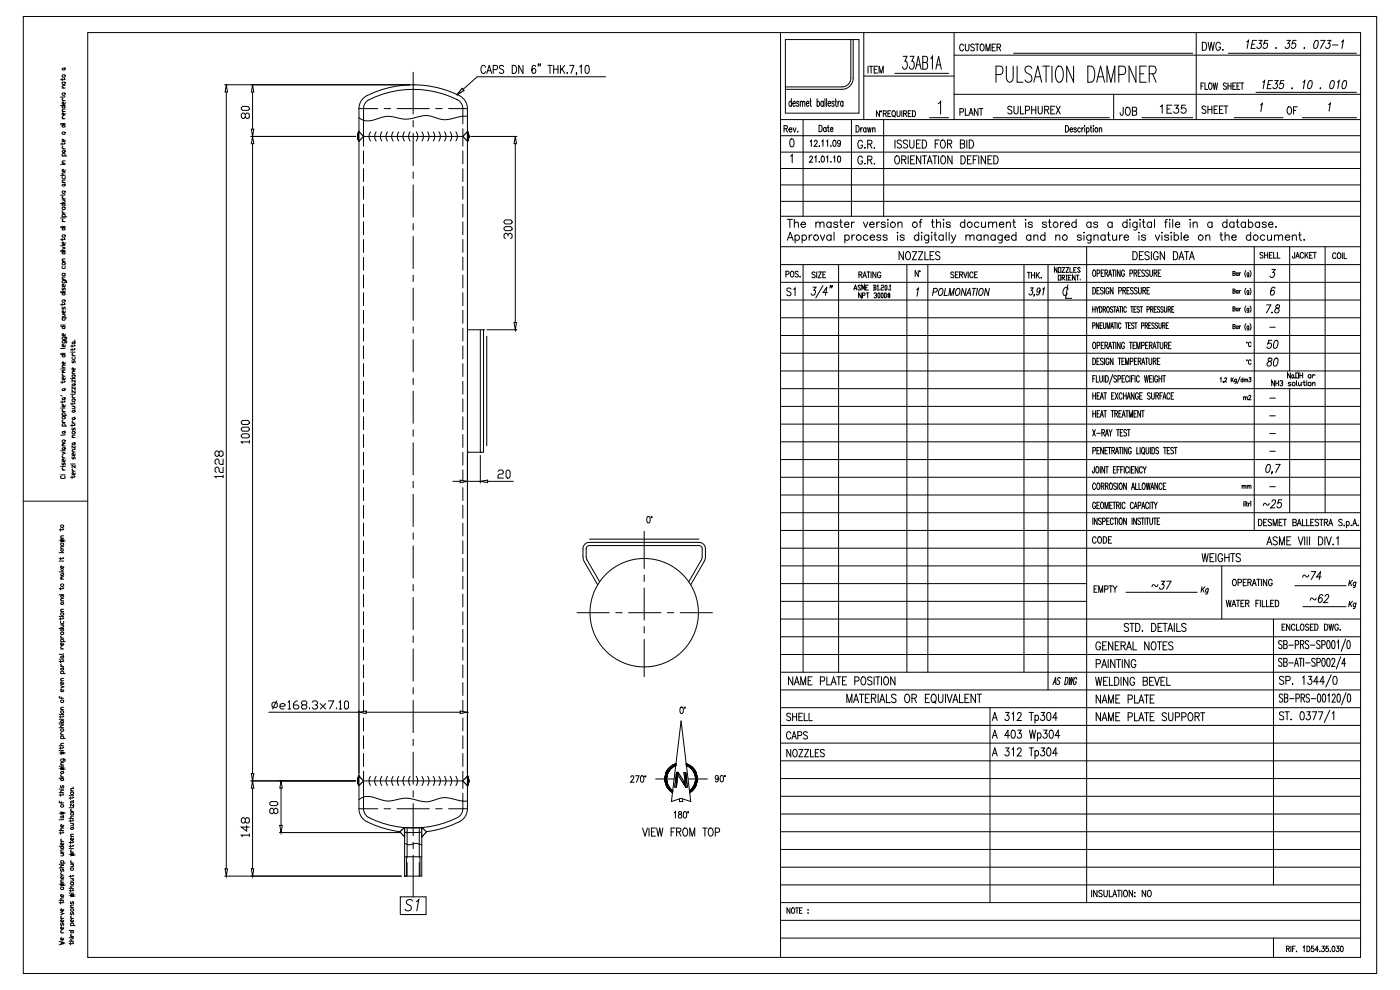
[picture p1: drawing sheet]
<svg xmlns="http://www.w3.org/2000/svg" width="420mm" height="297mm" viewBox="0 0 420 297" stroke-linecap="round" stroke-linejoin="round" font-family="sans-serif">
<g fill="none" stroke="#000" stroke-width=".3">
<path d="M107.7 32.6h5.6M107.7 32.6l.3-1.7 1.2-1.7a30.3 30.3 0 0 1 29.5 0l1 1.4 .5 2M107.7 39.6l-.4 1.2 .4 1.5M107.7 32.6v7M107.7 39.6l1.4 1.3-1.4 1.4M111.1 39.6l-.4 1.2 .4 1.5M112.8 39.6l-.4 1.2 .4 1.5M114.5 39.6l-.4 1.2 .4 1.5M115.2 32.6h2M116.2 39.6l-.4 1.2 .4 1.5M117.9 39.6l-.4 1.2 .4 1.5M119.1 32.6h9.7"/>
<path d="M119.6 39.6l-.4 1.2 .4 1.5M121.3 39.6l-.4 1.2 .4 1.5M123 39.6l-.4 1.2 .4 1.5M123.9 21.7v12.5M123.9 36.1v2M123.9 40v9.7M124.9 39.6l.4 1.2-.4 1.5M126.6 39.6l.4 1.2-.4 1.5M128.3 39.6l.4 1.2-.4 1.5M130 39.6l.4 1.2-.4 1.5M130.7 32.6h1.9M131.7 39.6l.4 1.2-.4 1.5"/>
<path d="M133.4 39.6l.4 1.2-.4 1.5M134.6 32.6h5.6M135.1 39.6l.4 1.2-.4 1.5M136.8 39.6l.4 1.2-.4 1.5M138.6 26.5l.6 .6-2.1 1.3zM138.8 37.2v-5.1l-.8-1.6a28.7 28.7 0 0 0-28.1 0l-.6 .9-.2 .9v11.5M138.8 38.6v2.3l1.4 1.4M140.2 39.6l-1.4 1.3v2.9M140.2 39.6l.4 1.2-.4 1.5M140.2 34.9l-2.2 .1a11.6 11.6 0 0 1-6.2 .7l-.7-.2a8.3 8.3 0 0 0-7-.1 14.1 14.1 0 0 1-7.1-.5l-1.7 .1-2.5 .8a5 5 0 0 1-5.1-.5M140.2 32.6v7M107.7 40.9h32.5"/>
<path d="M107.7 42.3v190.6M109.1 45.3v3.8M109.1 50.6v3.9M109.1 55.9v3.9M123.9 51.6v1.9M123.9 55.5v9.6M138.8 45.3v3.8M138.8 50.6v3.9M138.8 55.9v3.9M140.2 42.3v190.6M109.1 61.2v3.9M109.1 66.5v3.9"/>
<path d="M109.1 71.9v3.8M109.1 77.2v3.8M123.9 67.1v1.9M123.9 70.9v9.7M138.8 61.2v3.9M138.8 66.5v3.9M138.8 71.9v3.8M138.8 77.2v3.8M109.1 82.5v3.9M109.1 87.8v3.9M109.1 93.1v3.9M109.1 98.4v3.9"/>
<path d="M123.9 82.5v2M123.9 86.4v9.7M123.9 98v1.9M138.8 82.5v3.9M138.8 87.8v3.9M138.8 93.1v3.9M138.8 98.4v3.9M140.2 98.9h4.9v36.8h-4.9M144.1 98.9v36.8M109.1 103.8v3.8M109.1 109.1v3.8M109.1 114.4v3.9"/>
<path d="M109.1 119.7v3.9M123.9 101.9v9.6M123.9 113.5v1.9M123.9 117.3v9.7M138.8 103.8v3.8M138.8 109.1v3.8M138.8 114.4v3.9M138.8 119.7v3.9M146 100.9v32.8M109.1 125v3.9M109.1 130.3v3.9M109.1 135.7v3.8"/>
<path d="M123.9 128.9v2M123.9 132.8v9.7M138.8 125v3.9M138.8 130.3v3.9M138.8 135.7v3.8M109.1 141v3.8M109.1 146.3v3.9M109.1 151.6v3.9M109.1 156.9v3.9M123.9 144.4v1.9M123.9 148.3v9.6M123.9 159.9v1.9"/>
<path d="M138.8 141v3.8M138.8 146.3v3.9M138.8 151.6v3.9M138.8 156.9v3.9M193.2 159.4v11.2M109.1 162.2v3.9M109.1 167.6v3.8M109.1 172.9v3.8M109.1 178.2v3.9M123.9 163.7v9.7M123.9 175.3v2M123.9 179.2v9.7"/>
<path d="M138.8 162.2v3.9M138.8 167.6v3.8M138.8 172.9v3.8M138.8 178.2v3.9M176.8 161.7h32.9M179.3 175.4l-4.2-7.3-.2-3.5a1.94 1.94 0 0 1 1.9-1.9h32.9a1.94 1.94 0 0 1 1.9 1.9l-.2 3.5-4.2 7.3M179.9 174.5l-4-6.9v-3.1l.6-.8h33.5l.6 .8v3.1l-4 6.9M193.2 172.5v1.9M193.2 176.4v9.6M109.1 183.5v3.9M109.1 188.8v3.9M109.1 194.1v3.9"/>
<path d="M109.1 199.5v3.8M123.9 190.8v1.9M123.9 194.7v9.6M138.8 183.5v3.9M138.8 188.8v3.9M138.8 194.1v3.9M138.8 199.5v3.8M173.1 183.8h9.7M184.7 183.8h2M188.6 183.8h9.7M193.2 188v1.9M193.2 191.8v11.2"/>
<path d="M200.2 183.8h1.9M204.1 183.8h9.6M109.1 204.8v3.8M109.1 210.1v3.9M109.1 215.4v3.9M123.9 206.3v1.9M123.9 210.1v9.7M138.8 204.8v3.8M138.8 210.1v3.9M138.8 215.4v3.9M107.7 234.3h32.5M107.7 232.9l-.4 1.3 .4 1.4"/>
<path d="M107.7 239.9a5.7 5.7 0 0 1 5.9-.2 11.2 11.2 0 0 0 7.3-.2 19.8 19.8 0 0 1 6.1 1 17.3 17.3 0 0 0 5.7-1.2l2 .1 3.7 .9h1.8M107.7 235.6v7M107.7 232.9l1.4 1.4-1.4 1.3M109.1 231.4v11.4l.3 1.2 .7 .9a26.4 26.4 0 0 0 11.3 3.4M109.1 220.7v3.9M109.1 226v3.9M111.1 232.9l-.4 1.3 .4 1.4M112.8 232.9l-.4 1.3 .4 1.4M114.5 232.9l-.4 1.3 .4 1.4M116.2 232.9l-.4 1.3 .4 1.4M117.9 232.9l-.4 1.3 .4 1.4M119.6 232.9l-.4 1.3 .4 1.4"/>
<path d="M121.3 232.9l-.4 1.3 .4 1.4M123 232.9l-.4 1.3 .4 1.4M123.9 221.7v2M123.9 225.6v9.7M123.9 237.2v1.9M124.9 232.9l.4 1.3-.4 1.4M126.6 232.9l.4 1.3-.4 1.4M128.3 232.9l.4 1.3-.4 1.4M130 232.9l.4 1.3-.4 1.4M131.7 232.9l.4 1.3-.4 1.4M133.4 232.9l.4 1.3-.4 1.4M135.1 232.9l.4 1.3-.4 1.4"/>
<path d="M136.8 232.9l.4 1.3-.4 1.4M138.8 238v5.1l-.3 .9-.7 .9a26.4 26.4 0 0 1-11.3 3.4M138.8 220.7v3.9M138.8 226v3.9M138.8 231.4v5.2M140.2 232.9l-1.4 1.4 1.4 1.3M140.2 232.9l.4 1.3-.4 1.4M140.2 235.6v7M107.7 242.6h5.6M107.7 242.6l.3 1.7 1.2 1.6a30.3 30.3 0 0 0 29.5 0l1-1.3 .5-2M115.2 242.6h2M119.1 242.6h9.7"/>
<path d="M121.4 248.3l-1.4 1.2 1.4 1.5M121.4 253l1.3 .5 2.2-.5 1.6 .5M121.4 248.3h5.1M121.4 248.3v14.5h5.1v-14.5M121.4 257h5.1M121.9 257.1v5.7M122.1 248.3v9M122.1 258.8v4M123.9 241.1v9.6M123.9 252.7v1.9M123.9 256.5v12.5M125.8 248.3v9"/>
<path d="M125.8 258.8v4M126 257.1v5.7M126.5 248.3l1.4 1.2-1.4 1.6M130.7 242.6h1.9M134.6 242.6h5.6M120.1 269h7.7v5.3h-7.7z"/>
<circle cx="193.2" cy="183.8" r="16.3"/>
</g>
<path d="M138.6 26.5l.6 .6-2.1 1.3z" fill="#fff" stroke="#000" stroke-width=".3"/>
<g fill="none" stroke="#000" stroke-width=".3">
<path d="M151.1 20a.64 .64 0 0 0-.8-.4 .64 .64 0 0 0-.4 .8l1 .6 .2 .7a.75 .75 0 0 1-1.3 0M153.7 19.6a1.29 1.29 0 0 1 1.3 .8 1.29 1.29 0 0 1-.4 1.5l-.9 .1zM156.9 19.6v2.4l-1.3-2.4v2.4M160.7 20l-.6-.4a1.43 1.43 0 0 0 .1 2.4 .69 .69 0 0 0 .6-1 .69 .69 0 0 0-1.2-.1v.3M161.6 19.3h-.2h.2l-.2 .5M162.1 19.3h-.1h.1l-.1 .5M164.3 19.6h1.3M165 19.6v2.4M166.1 19.6v2.4M167.4 19.6v2.4M168.1 19.6v2.4M169.4 19.6l-1.3 1.6"/>
<path d="M170.9 19.6h1.3l-1 2.4M175.8 19.7l.4-.1a1.58 1.58 0 0 1 0 2.4h-.2a1.8 1.8 0 0 1-.2-2.3zM145.7 20.2a.71 .71 0 0 0-.9-.6 .71 .71 0 0 0-.5 .9v.6a.71 .71 0 0 0 .5 .9 .71 .71 0 0 0 .9-.5M146 22l.8-2.4 .7 2.4M146.3 21.2h.9M148 20.9l1.1-.1 .1-.4-.1-.7-1.1-.1v2.4M166.1 20.8h1.3M168.6 20.6l.8 1.4M170.1 21.8v.2zM173 21.9h-.2h.2l-.2 .6M173.9 20.1l.5-.5v2.4M181.7 23h-38.5l-4.3 3.8"/>
<path d="M80.6 213.7h27.1M107.7 213.2v18.7M109.9 213.7h28.1M140.2 213.2v18.7M123.7 270.3a.94 .94 0 0 0-1.2-.5 .94 .94 0 0 0-.4 1.3l.9 .5a.97 .97 0 0 1 0 1.6 .97 .97 0 0 1-1.5-.5M124.9 270.5l.7-.7-.6 3.4"/>
</g>
<g fill="#fff" stroke="#000" stroke-width=".3">
<path d="M138 213.3l2.2 .4-2.2 .3z"/>
<path d="M107.7 213.7l2.2-.4v.7z"/>
</g>
<g fill="none" stroke="#000" stroke-width=".3">
<path d="M75.3 40.9h31.4M75.8 43.1v189M81.6 211.1l.4-.4h.8l.4 .4v.8l-.4 .4h-.8l-.4-.4zM83 210.3l-1.2 2.4M84 211.9h1.2l.4-.4-.4-.4h-.8l-.4 .4v.8l.4 .4h.8M86.4 210.7l.4-.4v2.4M86.4 212.7h.8M89.2 210.3h-.4l-.8 .8v1.2l.4 .4h.8l.4-.4v-.4l-.4-.4h-1.2M90.8 211.5l-.4-.4v-.4l.4-.4h.8l.4 .4v.4l-.4 .4h-.8l-.4 .4v.4l.4 .4h.8l.4-.4v-.4l-.4-.4M92.9 212.3v.4M93.7 210.7l.4-.4h.8l.4 .4v.4l-.4 .4h-.4M94.9 211.5l.4 .4v.4l-.4 .4h-.8l-.4-.4"/>
<path d="M96.1 211.1l1.6 1.6M97.7 211.1l-1.6 1.6M98.5 210.3h1.6l-1.2 2.4M100.9 212.3v.4M101.7 210.7l.4-.4v2.4M101.7 212.7h.8M103.3 210.7l.4-.4h.4l.4 .4v1.6l-.4 .4h-.4l-.4-.4zM140.2 213.7h.1M75.3 234.3h31.4M107.7 232.9h.1M140.2 232.9h.1"/>
</g>
<g fill="#fff" stroke="#000" stroke-width=".3">
<path d="M75.8 40.9l.3 2.2h-.7z"/>
<path d="M75.4 232.1h.7l-.3 2.2z"/>
</g>
<path d="M75.3 25.4h47.7M75.8 27.6v11.2M75.3 40.9h31.4M107.7 40.9h.1M72.4 128.5l.4-.4h1.6l.4 .4v.4l-.4 .4h-1.6l-.4-.4zM72.8 130.1h1.6l.4 .4v.5l-.4 .4h-1.6l-.4-.4v-.5zM72.8 126.1h1.6l.4 .4v.4l-.4 .4h-1.6l-.4-.4v-.4zM74.8 132.6h-2.4l.4 .4M74.8 132.2v.8M75.8 234.3h.1M107.7 234.3h.1" fill="none" stroke="#000" stroke-width=".3"/>
<g fill="#fff" stroke="#000" stroke-width=".3">
<path d="M75.8 25.4l.3 2.2h-.7z"/>
<path d="M75.4 38.8h.7l-.3 2.1z"/>
</g>
<path d="M72.8 31.9h1.6l.4 .4v.4l-.4 .4h-1.6l-.4-.4v-.4zM73.6 34.3l.4-.4h.4l.4 .4v.8l-.4 .4h-.4l-.4-.4v-.8l-.4-.4h-.4l-.4 .4v.8l.4 .4h.4l.4-.4M123.9 25.4h.1M75.8 40.9h.1M107.7 40.9h.1M83.8 234.3h22.9M84.3 236.4v11.2M83.8 249.8h39.2" fill="none" stroke="#000" stroke-width=".3"/>
<g fill="#fff" stroke="#000" stroke-width=".3">
<path d="M83.9 247.6h.8l-.4 2.2z"/>
<path d="M84.3 234.3l.4 2.1h-.8z"/>
</g>
<path d="M67.4 25.4h55.6M67.9 27.6v233M84.3 234.3h.1M107.7 234.3h.1M81.3 240.5h1.6l.4 .4v.4l-.4 .4h-1.6l-.4-.4v-.4zM82.1 242.9l.4-.4h.4l.4 .4v.8l-.4 .4h-.4l-.4-.4v-.8l-.4-.4h-.4l-.4 .4v.8l.4 .4h.4l.4-.4M124 249.8h.1M67.4 262.8h53" fill="none" stroke="#000" stroke-width=".3"/>
<g fill="#fff" stroke="#000" stroke-width=".3">
<path d="M67.5 260.6h.7l-.3 2.2z"/>
<path d="M67.9 25.4l.3 2.2h-.7z"/>
</g>
<path d="M67.9 25.4h.1M123.9 25.4h.1M65.7 135.7l.4-.4h.4l.4 .4v.8l-.4 .4h-.4l-.4-.4v-.8l-.4-.4h-.4l-.4 .4v.8l.4 .4h.4l.4-.4M66.9 137.7v1.6h-.8l-.4-.4v-.8l-.4-.4h-.4l-.4 .4v.8l.4 .4M66.9 142.9h-2.4l.4 .4M66.9 140.1v1.6h-.8l-.4-.4v-.8l-.4-.4h-.4l-.4 .4v.8l.4 .4M66.9 142.5v.8M75.3 234.3h31.4M75.8 236.4v24.2M75.3 262.8h45.1M121.4 262.8h.1" fill="none" stroke="#000" stroke-width=".3"/>
<g fill="#fff" stroke="#000" stroke-width=".3">
<path d="M75.8 234.3l.3 2.1h-.7z"/>
<path d="M75.4 260.6h.7l-.3 2.2z"/>
</g>
<path d="M141.2 40.9h13.9M154.6 43.1v53.7M146 98.9h9.1M107.7 234.3h.1M73.6 245.7l.4-.4h.4l.4 .4v.8l-.4 .4h-.4l-.4-.4v-.8l-.4-.4h-.4l-.4 .4v.8l.4 .4h.4l.4-.4M74 247.7v1.6l-1.6-1.2h2.4M74.8 250.5h-2.4l.4 .4M74.8 250.1v.8M75.8 262.8h.1M121.4 262.8h.1" fill="none" stroke="#000" stroke-width=".3"/>
<g fill="#fff" stroke="#000" stroke-width=".3">
<path d="M154.6 40.9l.3 2.2h-.7z"/>
<path d="M154.2 96.8h.7l-.3 2.1z"/>
</g>
<path d="M140.2 40.9h.1M151.2 68.4l.4-.4h1.6l.4 .4v.4l-.4 .4h-1.6l-.4-.4zM151.2 66.4l.4-.4h1.6l.4 .4v.4l-.4 .4h-1.6l-.4-.4zM152.4 70.8v-.4l-.4-.4h-.4l-.4 .4v.8l.4 .4M152.4 70.4l.4-.4h.4l.4 .4v.8l-.4 .4M145.1 98.9h.1M154.6 98.9h.1M140.2 136.6v8.3M144.1 136.6v8.3M135.9 144.4h2.1M140.2 144.4h3.9M146.3 144.4h7.7" fill="none" stroke="#000" stroke-width=".3"/>
<g fill="#fff" stroke="#000" stroke-width=".3">
<path d="M138 144l2.2 .4-2.2 .4z"/>
<path d="M144.1 144.4l2.2-.4v.8z"/>
</g>
<path d="M140.2 135.7h.1M144.1 135.7h.1M144.1 144.4h.1M149.4 141.4l.4-.4h.8l.4 .4v.4l-.4 .4h-.8l-.4 .4v.8h1.6M151.8 141.4l.4-.4h.4l.4 .4v1.6l-.4 .4h-.4l-.4-.4z" fill="none" stroke="#000" stroke-width=".3"/>
<g fill="#fff" stroke="#000" stroke-width=".3">
<path d="M120 249.5l1.4-1.2v2.7z"/>
<path d="M126.5 248.3l1.4 1.2-1.4 1.6z"/>
<path d="M107.3 40.6v.6z"/>
<path d="M107.3 40.4v1z"/>
<path d="M107.3 40.3v1.3z"/>
<path d="M107.4 40.1v1.7z"/>
<path d="M107.5 39.9v2.1z"/>
<path d="M107.6 39.7v2.4z"/>
<path d="M107.7 39.6v2.7z"/>
<path d="M107.7 39.6l1.4 1.3-1.4 1.4z"/>
<path d="M138.8 40.9l1.4-1.3v2.7z"/>
<path d="M140.2 39.6v2.7z"/>
<path d="M140.3 39.7v2.4z"/>
<path d="M140.4 39.9v2.1z"/>
<path d="M140.5 40.1v1.7z"/>
<path d="M140.5 40.3v1.3z"/>
<path d="M140.6 40.4v1z"/>
<path d="M140.6 40.6v.6z"/>
<path d="M140.2 232.9v2.7l-1.4-1.3z"/>
<path d="M140.2 232.9v2.7z"/>
<path d="M140.3 233v2.5z"/>
<path d="M140.4 233.2v2.1z"/>
<path d="M140.5 233.4v1.7z"/>
<path d="M140.5 233.6v1.3z"/>
<path d="M140.6 233.8v.9z"/>
<path d="M140.6 234v.6z"/>
<path d="M107.3 234v.6z"/>
<path d="M107.3 233.8v.9z"/>
<path d="M107.3 233.6v1.3z"/>
<path d="M107.4 233.4v1.7z"/>
<path d="M107.5 233.2v2.1z"/>
<path d="M107.6 233v2.5z"/>
<path d="M107.7 232.9v2.7z"/>
<path d="M107.7 232.9l1.4 1.4-1.4 1.3z"/>
</g>
<g fill="none" stroke="#000" stroke-width=".3">
<path d="M204.2 212.2l.2-.1a1.08 1.08 0 0 1 .6 1 1.08 1.08 0 0 1-.6 .9l-.2-.1-.2-.7zM189.2 233.2l.3-.5 .5 .1 .1 .3-.2 .6-.7 1h1M190.6 232.7h1.1l-.8 2M192.3 232.8l.3-.1a1.08 1.08 0 0 1 .6 1 1.08 1.08 0 0 1-.6 1l-.3-.1-.2-.8zM196.7 233.7h5.5M201.7 237.8l-.3 2.7 2.9-1 2.9 1-.3-2.7M201.8 237.2l-.1 .6M202.7 229.6a4.3 4.3 0 0 0-.9 7.6M202.7 229.6l-.9 7.6M202.8 229.1l1.5-12.8 1.6 13.3M202.8 229.1a4.8 4.8 0 0 0-3.3 4 4.8 4.8 0 0 0 2.2 4.7M202.8 229.1l-.1 .5"/>
<path d="M202.9 231.8h.5l2.2 3.4-.4-3.4h.5l.5 4.3h-.5l-2.3-3.7-.5 3.7h-.5zM203.8 239.6v.9h1v-.9M205.9 229.6a4.3 4.3 0 0 1 .9 7.6M205.9 229.6v-.5a4.8 4.8 0 0 1 3.2 4 4.8 4.8 0 0 1-2.2 4.7M205.9 229.6l.9 7.6M206.4 233.7h5.8M206.8 237.2l.1 .6M215.5 233.3l-.2 .4a.52 .52 0 0 1-.8-.5 .52 .52 0 0 1 .9-.3l.1 .4a.93 .93 0 0 1-.6 1.2l-.3-.2M216.2 232.7l.3-.1a1.08 1.08 0 0 1 .5 1 1.08 1.08 0 0 1-.5 .9l-.4-.3-.1-.5zM192.8 248.4l.7 2.4 .7-2.4M194.7 248.4v2.4M195.4 249.5h.8"/>
<path d="M196.6 248.4h-1.2v2.4h1.2M197 248.4l.5 2.4 .4-2.4 .5 2.4 .4-2.4M201.3 249.5h.8M202.2 243.8l.4-.3v1.9M202.5 248.4h-1.2v2.4M203 249.5l1.1-.1 .2-.3-.2-.6-1.1-.1v2.4M203.6 249.5l.7 1.3M203.6 243.6v.5a.71 .71 0 0 1 .8 .4 .71 .71 0 0 1-.2 .9 .61 .61 0 0 1-.8-.6 .61 .61 0 0 1 .8-.6l.2-.3v-.3zM205.2 243.6l.2-.1a1.08 1.08 0 0 1 .6 .9 1.08 1.08 0 0 1-.6 1l-.2-.1-.2-.7zM205.2 248.5l.2-.1a1.32 1.32 0 0 1 1 1 1.32 1.32 0 0 1-.5 1.3l-.2 .1a1.31 1.31 0 0 1-1-1 1.31 1.31 0 0 1 .5-1.3zM206.9 250.8v-2.4l.8 2.4 .7-2.4v2.4M210.8 248.4h1.3"/>
<path d="M211.4 248.4v2.4M212.8 248.5l.2-.1a1.31 1.31 0 0 1 1 1 1.31 1.31 0 0 1-.4 1.3l-.2 .1a1.31 1.31 0 0 1-1-1 1.31 1.31 0 0 1 .4-1.3zM214.6 249.7l1.1-.2 .2-.3-.2-.7-1.1-.1v2.4"/>
<circle cx="205.5" cy="212.3" r=".17"/>
<circle cx="193.6" cy="232.9" r=".17"/>
<circle cx="217.5" cy="232.8" r=".17"/>
<circle cx="206.5" cy="243.7" r=".17"/>
</g>
<g fill="#fff" stroke="#000" stroke-width=".3">
<path d="M202.9 232v4.1h-.5z"/>
<path d="M202.9 231.8v4.3z"/>
<path d="M202.9 231.8h.5l-.5 4z"/>
<path d="M203.4 231.8v.7z"/>
<path d="M203.4 231.8l1.8 2.7v.8l-1.8-2.8z"/>
<path d="M205.2 231.8h.4v3.4z"/>
<path d="M205.2 234.5l.4 .7v.7l-.4-.6z"/>
<path d="M205.6 231.8l.1 4.2z"/>
<path d="M205.7 231.8v4.3z"/>
<path d="M205.7 232l.5 4.1h-.5z"/>
<path d="M199.5 233.3v.7z"/>
<path d="M199.5 233.3v.8z"/>
<path d="M199.5 233v1.4z"/>
<path d="M199.5 232.9v1.5z"/>
<path d="M199.6 232.6v2.2z"/>
<path d="M199.7 232.2v2.9z"/>
<path d="M199.7 232.2v3z"/>
<path d="M199.8 231.9v3.6z"/>
<path d="M199.8 231.8v3.7z"/>
<path d="M200 231.6v4.2z"/>
<path d="M200 231.6v2.1z"/>
<path d="M200 233.7v2.1z"/>
<path d="M200 231.5v1.8z"/>
<path d="M200 234v1.8z"/>
<path d="M200 231.5v1.7z"/>
<path d="M200 234.1v1.8z"/>
<path d="M200 231.5v1.6z"/>
<path d="M200 234.2v1.7z"/>
<path d="M200.1 231.3l-.1 1.7z"/>
<path d="M200 234.4l.1 1.6z"/>
<path d="M200.2 231.2l-.1 1.5z"/>
<path d="M200.1 234.7l.1 1.5z"/>
<path d="M200.2 231.2v1.2z"/>
<path d="M200.2 235v1.2z"/>
<path d="M200.2 231.2v1.1z"/>
<path d="M200.3 231l-.1 1.3z"/>
<path d="M200.2 235.1l.1 1.3z"/>
<path d="M200.4 230.9l-.1 1.1z"/>
<path d="M200.3 235.4l.1 1.1z"/>
<path d="M200.4 230.9v.9z"/>
<path d="M200.4 235.5v1z"/>
<path d="M200.4 230.8v1z"/>
<path d="M200.4 235.6v1z"/>
<path d="M200.6 230.6l-.2 1.1z"/>
<path d="M200.4 235.7l.2 1.1z"/>
<path d="M200.6 230.6v.8z"/>
<path d="M200.6 236v.8z"/>
<path d="M200.8 230.4l-.2 1v-.8z"/>
<path d="M200.6 236l.2 1-.2-.2z"/>
<path d="M200.9 230.3l-.1 .8z"/>
<path d="M200.8 236.3l.1 .8z"/>
<path d="M200.9 230.3v.7z"/>
<path d="M200.9 236.3v.8z"/>
<path d="M200.9 230.3l.1-.2-.1 .9z"/>
<path d="M200.9 236.3l.1 .9z"/>
<path d="M201 230.1v.7z"/>
<path d="M201 236.5l.1 .8z"/>
<path d="M201.1 230v.7z"/>
<path d="M201.1 236.6l.1 .7z"/>
<path d="M201.2 230v.7z"/>
<path d="M201.2 236.7l.1 .7z"/>
<path d="M201.3 229.9l.1-.1-.1 .8z"/>
<path d="M201.3 236.8l.1 .8z"/>
<path d="M201.4 229.8v.6z"/>
<path d="M201.4 236.9v.7z"/>
<path d="M201.4 237l.1 .6z"/>
<path d="M201.5 229.7l.2-.1v.6l-.2 .1z"/>
<path d="M201.5 237l.2 .2v.6l-.2-.2z"/>
<path d="M201.7 229.6v.6z"/>
<path d="M201.7 237.2v.6z"/>
<path d="M201.8 229.6v.6z"/>
<path d="M201.8 237.2v.4z"/>
<path d="M201.8 229.6l.3-.2v.5l-.3 .2z"/>
<path d="M202.1 229.4v.5z"/>
<path d="M202.1 229.4l.3-.2v.6l-.3 .1z"/>
<path d="M202.4 229.2v.6z"/>
<path d="M202.4 229.2l.3-.1v.5l-.3 .2z"/>
<path d="M202.7 229.1v.5z"/>
<path d="M205.9 229.1v.5z"/>
<path d="M205.9 229.1l.3 .1v.6l-.3-.2z"/>
<path d="M206.2 229.2v.6z"/>
<path d="M206.2 229.2l.3 .2v.5l-.3-.1z"/>
<path d="M206.5 229.4v.5z"/>
<path d="M206.5 229.4l.3 .2v.5l-.3-.2z"/>
<path d="M206.8 229.6l.1 .6z"/>
<path d="M206.8 237.2l.1 .4z"/>
<path d="M206.9 229.6v.6z"/>
<path d="M206.9 237.2v.6z"/>
<path d="M206.9 229.6l.2 .1v.6l-.2-.1z"/>
<path d="M206.9 237.2l.2-.2v.6l-.2 .2z"/>
<path d="M207.1 229.7v.6z"/>
<path d="M207.1 237v.6z"/>
<path d="M207.1 229.7l.1 .7z"/>
<path d="M207.2 229.8v.6z"/>
<path d="M207.2 237v.6z"/>
<path d="M207.2 229.8l.2 .8z"/>
<path d="M207.2 236.9l.2-.1-.2 .8z"/>
<path d="M207.4 229.9l.1 .8z"/>
<path d="M207.5 236.7l-.1 .7z"/>
<path d="M207.5 230v.7z"/>
<path d="M207.5 236.7v.6z"/>
<path d="M207.5 230l.1 .8z"/>
<path d="M207.6 236.5l-.1 .8z"/>
<path d="M207.6 230.1l.1 .9z"/>
<path d="M207.7 236.3l-.1 .9z"/>
<path d="M207.7 230.3l.1 .7z"/>
<path d="M207.8 236.3l-.1 .8z"/>
<path d="M207.8 230.3v.8z"/>
<path d="M207.8 236.3v.8z"/>
<path d="M207.8 230.4l.2 1z"/>
<path d="M208 236l-.2 1z"/>
<path d="M208 230.6v.8z"/>
<path d="M208 236v.8z"/>
<path d="M208 230.6l.2 1.1z"/>
<path d="M208.2 235.7l-.2 1.1z"/>
<path d="M208.2 230.8v1z"/>
<path d="M208.2 235.6v1z"/>
<path d="M208.2 230.9v.9z"/>
<path d="M208.2 235.5v1z"/>
<path d="M208.2 230.9l.1 1.1z"/>
<path d="M208.3 235.4l-.1 1.1z"/>
<path d="M208.3 231l.1 1.3z"/>
<path d="M208.4 235.1l-.1 1.3z"/>
<path d="M208.4 231.2l.1 1.2z"/>
<path d="M208.5 235l-.1 1.2z"/>
<path d="M208.5 231.2v1.5z"/>
<path d="M208.5 234.7v1.5z"/>
<path d="M208.5 231.3l.1 1.7z"/>
<path d="M208.6 234.4l-.1 1.6z"/>
<path d="M208.6 231.5v1.6z"/>
<path d="M208.6 234.2v1.7z"/>
<path d="M208.6 231.5v1.7z"/>
<path d="M208.6 234.1v1.8z"/>
<path d="M208.6 231.5v1.8z"/>
<path d="M208.6 234v1.8z"/>
<path d="M208.6 231.6l.1 2.1z"/>
<path d="M208.7 233.7l-.1 2.1z"/>
<path d="M208.7 231.6v4.2z"/>
<path d="M208.8 231.8v3.7z"/>
<path d="M208.8 231.9v3.6z"/>
<path d="M208.9 232.2v3z"/>
<path d="M208.9 232.2v2.9z"/>
<path d="M209 232.6v2.2z"/>
<path d="M209.1 232.9v1.5z"/>
<path d="M209.1 233v1.4z"/>
<path d="M209.1 233.3v.7z"/>
</g>
<g fill="none" stroke="#000" stroke-width=".3">
<path d="M7 4.9h406v287.1h-406zM26.3 9.8h381.8v277.4h-381.8zM234.1 9.8v277.4M235.6 11.9h22.1v22h-22.1zM255.2 11.9v11.5a2.65 2.65 0 0 1-2.6 2.7h-17M255.9 11.9v11.5a3.4 3.4 0 0 1-3.3 3.4h-17M259.1 9.8v26.1M260.4 19.9v2M260.8 19.9h1.1M261.3 19.9v2M263.2 19.9h-1v2h1M270.9 16.9h1.2l-.6 1.5 .5 .2 .2 .7a1.14 1.14 0 0 1-.9 1.5l-.6-.8"/>
<path d="M273 16.9h1.1l-.6 1.5 .5 .2 .2 .7a1.14 1.14 0 0 1-.9 1.5l-.5-.8M275 19.5h1M276.8 18.7h.9a1.21 1.21 0 0 1 0 2.1h-.9v-3.9h.9a1.06 1.06 0 0 1 0 1.8M279.2 17.6l.5-.7v3.9M281.1 19.5h1M286.2 16.5h121.9M286.2 9.8v26.1M289 13.7a.6 .6 0 0 0-.7-.5 .6 .6 0 0 0-.4 .8v.5a.6 .6 0 0 0 .4 .7 .6 .6 0 0 0 .7-.4M289.6 13.2v1.5l.4 .6 .6-.3 .1-1.8M292.3 13.5l-.4-.3-.7 .3 .2 .5 .9 .7v.3l-.4 .3-.7-.3M292.6 13.2h1.1M293.1 13.2v2.1"/>
<path d="M294.3 13.3l.2-.1a1.04 1.04 0 0 1 .8 1 1.04 1.04 0 0 1-.8 1.1 1.34 1.34 0 0 1-.2-2zM295.8 15.3v-2.1l.6 2.1 .6-2.1v2.1M297.6 14.2h.6M298.6 13.2h-1v2.1h1M299.1 14.2l.9-.1 .2-.3-.2-.5-.9-.1v2.1M299.6 14.2l.6 1.1M301.9 19.8v3.5l.1 .7 .8 .7 .7-.3 .3-.4 .1-4.2M304.1 16h53.7M305.1 19.8v4.9h1.8M312.8 19.8h2M313.8 19.8v4.9M315.6 19.8v4.9"/>
<path d="M322.1 19.8v4.9l-2.1-4.9v4.9M326.3 19.8h1.1a3.3 3.3 0 0 1 .7 4.2l-.7 .7h-1.1zM340.8 19.8v4.9l-2.1-4.9v4.9M343.9 19.8h-2v4.9h2M358.8 9.8v26.1M360.7 12.7a1.29 1.29 0 0 1 1.3 .8 1.29 1.29 0 0 1-.4 1.5l-.9 .1zM362.4 12.7l.5 2.4 .4-2.4 .5 2.4 .5-2.4M366.1 13.3a.71 .71 0 0 0-.9-.6 .71 .71 0 0 0-.5 .9v.6a.72 .72 0 0 0 .7 .9 .72 .72 0 0 0 .7-.9h-.5M366.8 14.9v.2zM368.4 16h38.5M374 12.6l.5-.5-.4 2.4M375.5 13.3h.8"/>
<path d="M376.9 12.1h-1.2l-.4 2.4h1.2M377.6 12.1h1l-.7 .9a.78 .78 0 0 1 .5 1 .78 .78 0 0 1-1 .5l-.4-.4M380.3 12.1h-.9l-.3 1.1a.7 .7 0 0 1 1.1-.1 .7 .7 0 0 1-.1 1.1 .62 .62 0 0 1-.7 .4 .62 .62 0 0 1-.5-.5M382.8 14.3v.2zM386 12.1h1.1l-.8 .9a.78 .78 0 0 1 .6 1 .78 .78 0 0 1-1 .5l-.4-.4M388.8 12.1h-.9l-.3 1.1a.7 .7 0 0 1 1.1-.1 .7 .7 0 0 1-.2 1.1 .62 .62 0 0 1-.6 .4 .62 .62 0 0 1-.5-.5M391.2 14.4h.1zM394.6 12.2l.5-.1a1.53 1.53 0 0 1-.6 2.4 1.75 1.75 0 0 1 .1-2.3zM396.2 12.1h1.3l-1.4 2.4M398.2 12.1h1l-.7 .9a.78 .78 0 0 1 .5 1 .78 .78 0 0 1-1 .5l-.3-.4M399.7 13.5h1.7M402.4 12.6l.6-.5-.4 2.4"/>
<path d="M18.2 37.4h1.3M18.2 37.1h.2M18.2 31.7h1.3M18.6 39.8l.7-.2 .2 .5-.6 .2zM18.6 37.8l.5-.4 .4 .6-.6 .1zM18.6 32l.5-.3 .4 .5-.6 .2zM18.6 28l.7-.1 .2 .5-.6 .2zM18.6 24.8l.7-.2 .2 .6-.6 .1zM18.6 22.6l.7-.2 .2 .6-.6 .2zM18.6 20.6l.7-.1 .2 .3-.6 .2zM18.6 23.5v.8M18.6 37.1h.9"/>
<path d="M18.6 35.6h.9M18.6 33.5h.9M18.6 30.2h.9M18.6 26.4h.9M18.9 34.9l-.3 .4 .5 .3M18.9 29.5l-.3 .3 .5 .4M19.3 23.5l.2 .2-.2 .2h-1.1M19.5 34l-.2 .5-.7-.1v-.4l.3-.2 .2 .2v.5M19.5 32.7l-.9 .2 .5 .6M19.5 30.7l-.2 .6-.7-.2v-.4l.3-.1 .2 .1v.6M19.5 28.9l-1.3 .2M19.5 25.7l-.9 .2 .5 .5"/>
<path d="M19.5 20.3l-.2 .2M234.1 35.9h174M235.2 38.6l.9-.1v-.7l-.9-.1v1.9M235.7 38.6l.5 1M236.7 38.9h.9l-.2-.5a.58 .58 0 0 0-.7 .6 .58 .58 0 0 0 .7 .5l.2-.2M237.4 30.7l-.2-.3a.85 .85 0 0 0-.6 .7 .85 .85 0 0 0 .6 .8l.2-.3M237.4 29.6v2.3M237.8 31h.8l-.3-.6a.85 .85 0 0 0-.5 .7 .85 .85 0 0 0 .5 .8l.3-.3M237.9 38.3l.5 1.3 .4-1.3M239.3 39.4v.2zM239.6 30.7l-.2-.3-.4 .1v.4l.6 .4v.3l-.2 .3-.4-.3M240.1 30.8l.3-.4 .3 .1 .1 1.4"/>
<path d="M240.1 30.4v1.5M240.8 30.8l.3-.4 .3 .1v1.4M240.9 35.9v29M241.9 31h.7l-.2-.6a.85 .85 0 0 0-.5 .7 .85 .85 0 0 0 .5 .8l.2-.3M242.9 30.4h.5M243.1 29.6v1.9l.3 .4M245.1 30.7l.3-.3a.85 .85 0 0 1 .5 .7 .85 .85 0 0 1-.5 .8l-.3-.3M245.1 29.6v2.3M245.7 37.6a1.04 1.04 0 0 1 1 .7 1.04 1.04 0 0 1-.3 1.1l-.7 .1zM247 30.7l-.3-.3a.85 .85 0 0 0-.5 .7 .85 .85 0 0 0 .5 .8l.3-.3M247 30.4v1.5M247.5 29.6v2.3"/>
<path d="M247.8 38.5l-.1-.2a.56 .56 0 0 0-.7 .6 .56 .56 0 0 0 .7 .5l.1-.2M247.8 38.2v1.3M248 29.6v2.3M248.2 38.2h.5M248.4 31h.8l-.3-.6a.85 .85 0 0 0-.5 .7 .85 .85 0 0 0 .5 .8l.3-.3M248.4 37.6v1.5l.3 .4M249.1 38.8h.8l-.2-.5a.56 .56 0 0 0-.6 .6 .56 .56 0 0 0 .6 .5l.2-.2M250.2 30.7l-.2-.3-.4 .1v.4l.5 .4 .1 .3-.2 .3-.5-.3M250.5 30.4h.5M250.7 29.6v1.9l.3 .4M251.4 30.4v1.5M251.9 30.4l-.3 .1-.2 .5"/>
<path d="M252.9 30.7l-.3-.3a.85 .85 0 0 0-.5 .7 .85 .85 0 0 0 .5 .8l.3-.3M252.9 30.4v1.5M255.4 35.9v29M256.8 37.7a1.04 1.04 0 0 1 1 .7 1.04 1.04 0 0 1-.3 1.1l-.7 .1zM258.2 38.3v1.3M258.7 38.3l-.3 .1-.2 .5M259.1 22.8h27.1M259.8 38.6l-.1-.2a.56 .56 0 0 0-.7 .6 .56 .56 0 0 0 .7 .5l.1-.2M259.8 38.3v1.3M260.2 38.3l.3 1.3 .3-1.3 .2 1.3 .3-1.3M261.8 38.7l.3-.4 .3 .1 .1 1.2M261.8 38.3v1.3"/>
<path d="M262.2 20.8h.7M263.7 21.9v-2l.6 2 .7-2v2M263.8 33.2v1.8l-.9-1.8v1.8M265 34.1l.8-.1v-.7l-.8-.1v1.8M265.1 35.9v29M265.4 34.1l.5 .9M266.4 34.1h.5M267.2 33.2h-.8v1.8h.8M267.8 33.3l.1-.1a.89 .89 0 0 1 .7 .9 .89 .89 0 0 1-.7 .9 1.16 1.16 0 0 1-.1-1.7zM268.1 34.6l.4 .5M268.4 22h16.2M269.1 33.2v1.3l.4 .5 .4-.3 .1-1.5"/>
<path d="M270.5 33.2v1.8M271.1 34.1l.8-.1v-.7l-.8-.1v1.8M271.5 34.1l.5 .9M272.5 34.1h.5M273.3 33.2h-.8v1.8h.8M273.7 33.2a.87 .87 0 0 1 1 .9 .87 .87 0 0 1-1 .9zM274.7 20.8l.8-3.9 .8 3.9M278.8 35.3h5.8M280.7 20.8l.9-3.9 .8 3.9M281.4 31.1l.8-.7v3.9M286.2 28.3h121.9M288 33.6l.9-.1 .1-.3-.1-.5-.9-.1v2"/>
<path d="M289.6 32.6v2h.9M290.7 34.6l.6-2 .6 2M290.9 33.9h.8M293.4 32.6v2l-1.1-2v2M293.8 32.6h1M294.3 32.6v2M297.9 35.3h34.9M298.8 22.4h1.3a1.42 1.42 0 0 0 .8-1.3 1.42 1.42 0 0 0-.8-1.3h-1.3v4.9M303.6 32.2a.62 .62 0 0 0-.8-.3 .62 .62 0 0 0-.4 .7l1 .6 .2 .6a.72 .72 0 0 1-1.3 0M304.2 31.9v1.6a.62 .62 0 0 0 .6 .7 .62 .62 0 0 0 .6-.7v-1.6M306.1 31.9v2.3h1.1M307.6 33.1l1.1-.1 .2-.4-.2-.6-1.1-.1v2.3"/>
<path d="M309.5 31.9v2.3M309.5 33h1.2M309.5 20.5a1.1 1.1 0 0 0-1.8-.4 1.1 1.1 0 0 0 .4 1.8l.8 .5a1.24 1.24 0 0 1 .6 1.4 1.24 1.24 0 0 1-1.3 .9l-.7-.7M310.1 24.7l1.2-4.9 1.2 4.9M310.6 23.1h1.4M310.7 31.9v2.3M311.4 31.9v1.6a.62 .62 0 0 0 .6 .7 .62 .62 0 0 0 .7-.7v-1.6M313.4 33l1-.1 .2-.4-.2-.5-1-.1v2.3M314 33l.6 1.2M315.2 33h.7M316.4 31.9h-1.2v2.3h1.2M316.8 31.9l1.3 2.3"/>
<path d="M317.2 20.1l.3-.3a1.16 1.16 0 0 1 1.3 1.2 3.5 3.5 0 0 1-.7 3.7 1.15 1.15 0 0 1-1.3-1.2 4.2 4.2 0 0 1 .4-3.4zM318.1 31.9l-1.3 2.3M319.6 37.7a1.04 1.04 0 0 1 1 .7 1.04 1.04 0 0 1-.3 1.1l-.7 .1zM321 38.9h.8l-.2-.5a.56 .56 0 0 0-.7 .6 .56 .56 0 0 0 .7 .5l.2-.2M322.9 38.6l-.3-.3-.5 .3 .7 .5v.4l-.4 .1-.3-.3M324.1 38.6l-.2-.2a.56 .56 0 0 0-.6 .6 .56 .56 0 0 0 .6 .5l.2-.2M324.5 38.3v1.3M325.1 38.3l-.4 .1-.2 .5M325.4 37.7v.2zM325.4 38.4v1.2M325.9 38.6l.2-.2a.56 .56 0 0 1 .6 .6 .56 .56 0 0 1-.6 .5l-.2-.2M325.9 38.3v2"/>
<path d="M327.1 38.3h.4M327.3 37.7v1.5l.3 .4M328 37.7v.2zM328 38.4v1.2M328.6 38.4a.56 .56 0 0 1 .7 .6 .56 .56 0 0 1-.7 .5l-.2-.4zM329 24.7l1.2-4.9 1.1 4.9M329.4 23.1h1.5M329.8 38.7l.3-.4 .3 .1 .1 1.2M329.8 38.3v1.3M332.1 24.7v-4.9l1.2 4.9 1.1-4.9v4.9M334.1 28.3v7.6M335.6 22.4h1.3a1.42 1.42 0 0 0 .8-1.3 1.42 1.42 0 0 0-.8-1.3h-1.3v4.9"/>
<path d="M336.9 32.2l-.1 2.3h-.6l-.2-.7M338 32.3l.1-.1a1.32 1.32 0 0 1 1 .9 1.32 1.32 0 0 1-.4 1.4l-.2 .1a1.31 1.31 0 0 1-1-1 1.31 1.31 0 0 1 .5-1.3zM339.7 33.3h.8l.4 .2 .1 .6-.5 .5h-.8v-2.4h.8l.4 .2v.7l-.4 .2M341.9 22.1h1.2M342.6 35.3h15.2M344.7 22.1h1.4a1.25 1.25 0 0 0 .7-1.1 1.25 1.25 0 0 0-.7-1.2h-1.4v4.9M345.8 22.1l1 2.6M348.1 32l.5-.5v2.5M350.1 32.7h.9M351.5 31.5h-1.4v2.5h1.4M352.3 31.5h1.2l-.7 1a.78 .78 0 0 1 .6 1.2 .78 .78 0 0 1-1.3-.2M355.6 31.5h-1.1l-.1 1.1a.83 .83 0 0 1 1.2 0 .83 .83 0 0 1-.1 1.2 .83 .83 0 0 1-1.2-.3"/>
<path d="M360.3 25.8h.5M361.1 24.9h-.8v1.9M361.5 24.9v1.9h.8M361.8 32.1a.59 .59 0 0 0-.8-.3 .59 .59 0 0 0-.3 .7l.9 .6 .2 .6a.69 .69 0 0 1-1.2 0M362.4 31.8v2.2M362.4 32.9h1.1M362.8 25l.1-.1a1.02 1.02 0 0 1 .7 1 1.02 1.02 0 0 1-.7 .9 1.39 1.39 0 0 1-.1-1.8zM363.5 31.8v2.2M363.9 24.9l.4 1.9 .3-1.9 .3 1.9 .3-1.9M364.2 32.9h.7M365.3 31.8h-1.1v2.2h1.1M365.8 32.9h.7"/>
<path d="M366.9 31.8h-1.1v2.2h1.1M367.2 31.8h1.2M367.8 31.8v2.2M367.9 25.2l-.3-.3-.6 .3 .1 .4 .5 .3a.5 .5 0 0 1 .2 .8 .5 .5 0 0 1-.8-.2M368.4 25.8h.9M368.4 24.9v1.9M369.3 24.9v1.9M369.8 25.8h.5M370.2 35.3h14.7M370.7 24.9h-.9v1.9h.9M371.1 25.8h.5M371.9 24.9h-.8v1.9h.8"/>
<path d="M372.1 24.9h1M372.6 24.9v1.9M376.8 27.7h30.1M378.1 31.5l.6-.5-.5 2.5M378.8 24.6l.6-.4-.5 2.4M380.3 25.3h.8M381.8 24.2h-1.2l-.5 2.4h1.2M382.4 24.2h1l-.7 .9a.78 .78 0 0 1 .5 1 .78 .78 0 0 1-1 .5l-.3-.5M385.2 24.2h-1l-.2 1a.7 .7 0 0 1 1 0 .7 .7 0 0 1-.1 1.1 .61 .61 0 0 1-.6 .3 .61 .61 0 0 1-.6-.5M386.4 32.1l.2-.1a1.14 1.14 0 0 1 .9 1.2 1.14 1.14 0 0 1-.9 1.1 1.48 1.48 0 0 1-.2-2.2zM387.6 26.4v.2zM388 33.1h.7"/>
<path d="M389.1 32h-1.1v2.3M390.7 35.3h16.2M390.9 24.6l.5-.4-.4 2.4M392.8 24.3l.5-.1a1.54 1.54 0 0 1-.7 2.4 1.75 1.75 0 0 1 .2-2.3zM396.1 26.4v.2zM398.6 31.4l.5-.5-.4 2.4M399.4 24.3l.5-.1a1.53 1.53 0 0 1-.6 2.4 1.75 1.75 0 0 1 .1-2.3zM401.2 24.6l.5-.4-.4 2.4M403.1 24.3l.5-.1a1.54 1.54 0 0 1-.6 2.4 1.76 1.76 0 0 1 .1-2.3zM18.2 52.6h1.3M18.2 49.3h.2M18.6 57.5l.7-.2 .2 .5-.6 .2z"/>
<path d="M18.6 55.5l.7-.2 .2 .4-.6 .1zM18.6 52.9v.6l.3 .2 .6-.2v-.6M18.6 45.4l.7-.2 .2 .3-.6 .2zM18.6 42.8v.8M18.6 60h.9M18.6 59.6h.9M18.6 54.7h.9M18.6 49.3h.9M18.6 49h.9M18.6 46.8h1.4M18.6 44.6h.9M18.9 58.9l-.3 .4 .5 .3"/>
<path d="M18.9 46.8l-.3-.2 .3-.5 .6 .2v.5M18.9 43.9l-.3 .4 .5 .3M19.1 60l.4 .5-.9 .2M19.3 42.8l.2 .2-.2 .2h-1.1M19.5 58.4l-1.3 .1M19.5 54l-.9 .2 .5 .5M19.5 51.9l-.9 .1 .5 .6M19.5 51l-.2 .5-.7-.2v-.3l.3-.2 .2 .2v.5M19.5 48.3l-.9 .1 .5 .6M19.5 41.9l-.2 .6-.7-.2v-.4l.3-.1 .2 .1v.6M19.5 55.1l-.2 .2M19.5 45l-.2 .2"/>
<path d="M234.1 40.7h174M234.1 45.6h174M234.1 50.6h174M234.1 55.5h174M237.2 41.8l.4-.2a1.58 1.58 0 0 1 0 2.5h-.1a1.79 1.79 0 0 1-.3-2.3zM237.2 46.9l.4-.5v2.4M242.9 47.3l.3-.5 .5 .4-.9 1.5h1M243 42.4l.4-.3v1.8M244.3 42.5l.3-.4 .5 .3-.9 1.5h1M244.4 47.2l.4-.4v1.9M245.8 43.7v.2zM245.8 48.5v.2z"/>
<path d="M246.5 42.4l.4-.3v1.8M246.5 46.9l.2-.1a1.03 1.03 0 0 1 .6 .9 1.03 1.03 0 0 1-.6 1l-.4-.8zM247.9 42.4l.4-.3v1.8M247.9 47.2l.4-.4v1.9M249.3 43.7v.2zM249.3 48.5v.2zM250 42.2l.2-.1a1.03 1.03 0 0 1 .6 .9 1.03 1.03 0 0 1-.6 .9l-.4-.8zM250 47.2l.4-.4v1.9M251.4 46.9l.2-.1a1.03 1.03 0 0 1 .6 .9 1.03 1.03 0 0 1-.6 1l-.4-.8zM252.1 42.7l-.2 .4a.49 .49 0 0 1-.7-.5 .49 .49 0 0 1 .9-.3v.4a.88 .88 0 0 1-.5 1.2l-.3-.2M258.7 42.7a.71 .71 0 0 0-.8-.6 .71 .71 0 0 0-.6 .9v.6a.72 .72 0 0 0 .7 .9 .72 .72 0 0 0 .7-.9h-.4M258.7 47.4a.71 .71 0 0 0-.8-.6 .71 .71 0 0 0-.6 .9v.6a.72 .72 0 0 0 .7 1 .72 .72 0 0 0 .7-1h-.4"/>
<path d="M259.5 44.3v.2zM259.5 49v.2zM260.3 43.2l1.1-.1 .2-.3-.2-.6-1.1-.1v2.4M260.3 48l1.1-.1 .2-.4-.2-.6-1.1-.1v2.4M260.9 43.2l.7 1.3M260.9 48l.7 1.2M262.3 44.3v.2zM262.3 49v.2zM268.5 42v2.4M268.8 46.9l.1-.1a1.31 1.31 0 0 1 1 .9 1.31 1.31 0 0 1-.4 1.4l-.2 .1a1.31 1.31 0 0 1-1-1 1.31 1.31 0 0 1 .5-1.3zM270.4 42.4a.64 .64 0 0 0-.8-.4 .64 .64 0 0 0-.4 .8l1 .6 .2 .7a.75 .75 0 0 1-1.3 0M270.5 47.9l1.1-.1 .2-.4-.2-.5-1.1-.1v2.4"/>
<path d="M271.1 47.9l.7 1.3M272.3 42.4a.64 .64 0 0 0-.9-.4 .64 .64 0 0 0-.3 .8l1 .6 .2 .7a.75 .75 0 0 1-1.3 0M272.4 46.8v2.4M272.9 42v1.7a.65 .65 0 0 0 .6 .7 .65 .65 0 0 0 .7-.7v-1.7M273.2 47.9h.7M274.4 46.8h-1.2v2.4h1.2M274.9 43.2h.8M276.1 42h-1.2v2.4h1.2M276.2 46.8v2.4l-1.3-2.4v2.4M276.7 42a1.29 1.29 0 0 1 1.3 .8 1.29 1.29 0 0 1-.4 1.5l-.9 .1zM276.7 46.8h1.3M277.3 46.8v2.4"/>
<path d="M278.1 49.2l.8-2.4 .7 2.4M278.4 48.4h.9M279.8 46.8h1.3M280.4 46.8v2.4M280.5 43.2h.8M281.6 46.8v2.4M281.7 42h-1.2v2.4M282.5 42.1l.2-.1a1.32 1.32 0 0 1 1 1 1.32 1.32 0 0 1-.5 1.3l-.2 .1a1.31 1.31 0 0 1-1-1 1.31 1.31 0 0 1 .5-1.3zM282.6 46.9l.1-.1a1.31 1.31 0 0 1 1 .9 1.31 1.31 0 0 1-.4 1.4l-.2 .1a1.31 1.31 0 0 1-1-1 1.31 1.31 0 0 1 .5-1.3zM284.2 43.2l1.1-.2 .2-.3-.2-.6-1.1-.1v2.4M284.9 43.2l.6 1.2M285.6 46.8v2.4l-1.3-2.4v2.4"/>
<path d="M288.1 43.2h.8l.4 .2 .1 .6-.5 .4h-.8v-2.4h.8l.4 .2 .1 .5-.5 .5M288.3 46.8a1.29 1.29 0 0 1 1.3 .8 1.29 1.29 0 0 1-.4 1.5l-.9 .1zM290 42v2.4M290.2 47.9h.7M290.8 42a1.29 1.29 0 0 1 1.3 .8 1.29 1.29 0 0 1-.4 1.5l-.9 .1zM291.4 46.8h-1.2v2.4h1.2M292 47.9h.7M293.1 46.8h-1.1v2.4M293.6 46.8v2.4M295.6 46.8v2.4l-1.3-2.4v2.4M296.4 47.9h.7M297.6 46.8h-1.2v2.4h1.2"/>
<path d="M298.1 46.8a1.29 1.29 0 0 1 1.3 .8 1.29 1.29 0 0 1-.4 1.5l-.9 .1zM18.2 75.5h1.3M18.2 75.1h.2M18.2 73.7h.2M18.2 68.3h1.3M18.2 67.9h.2M18.2 65.4h.2M18.2 61.1h1.3M18.6 79.8v.6l.3 .2 .6-.2v-.6M18.6 78.9l.7-.2 .2 .6-.6 .2zM18.6 75.9l.5-.4 .4 .5-.6 .2zM18.6 74.1l.9 .3-.9 .4"/>
<path d="M18.6 70.6l.7-.2 .2 .6-.6 .2zM18.6 68.6l.5-.3 .4 .5-.6 .2zM18.6 62.3l.7-.2 .2 .6-.6 .2zM18.6 61.4l.5-.3 .4 .5-.6 .2zM18.6 71.5v.7M18.6 78.4h.9M18.6 75.1h.9M18.6 73.7h.9M18.6 67.9h.9M18.6 66.5h.9M18.6 65.4h.9M18.6 65h1.4"/>
<path d="M18.6 64h.9M18.9 65.8l-.3 .3 .5 .4M18.9 65l-.3-.1 .3-.6 .6 .2v.5M18.9 63.2l-.3 .4 .5 .4M19.3 71.5l.2 .2-.2 .2h-1.1M19.5 77.7l-.9 .1 .5 .6M19.5 72.8l-.2 .5-.7-.1v-.4l.3-.2 .2 .2v.5M234.1 79.4h174M234.1 74h174M234.1 60.4h174M234.2 64.9h30.9M236.2 65.8h1.5"/>
<path d="M236.2 72.1l.9-2.4 .8 2.4M236.5 71.3h1.1M236.9 65.8v2.4M238.3 67.1l.5-.5 .6 .1 .1 1.5M238.3 65.8v2.4M238.5 70.8a.75 .75 0 0 1 1.1-.1 .75 .75 0 0 1 0 1.1 .75 .75 0 0 1-1.1-.1M238.5 70.5v2.4M240.3 67.3h1.3a.7 .7 0 0 0-.8-.7 .7 .7 0 0 0-.5 .9 .71 .71 0 0 0 .5 .7 .71 .71 0 0 0 .8-.3M240.6 70.8a.75 .75 0 0 1 1.1-.1 .75 .75 0 0 1 0 1.1 .75 .75 0 0 1-1.1-.1M240.6 70.5v2.4M240.9 79.4v122.3M242.7 70.5v1.6"/>
<path d="M243.6 70.5a.76 .76 0 0 0-.9 .7M244.7 67.1l.6-.5 .6 .1 .1 1.5M244.7 66.6v1.6M246 67.1l.5-.5 .6 .1 .1 1.5M246.1 70.5l.6 1.6 .7-1.6M249.3 67a.75 .75 0 0 0-1.1-.1 .75 .75 0 0 0 0 1.1 .75 .75 0 0 0 1.1-.1M249.3 70.8a.75 .75 0 0 0-1.1-.1 .75 .75 0 0 0 0 1.1 .75 .75 0 0 0 1.1-.1M249.3 66.6v1.6M249.3 70.5v1.6M250.2 69.7v2.4M251.3 67a.7 .7 0 0 0-1.2 0l.3 .3 .8 .2 .1 .4a.7 .7 0 0 1-1.2 0M251.6 79.4v122.3"/>
<path d="M251.9 66.6h.8M252.2 65.8v2l.1 .3 .5 .1M253.3 67.3h1.4a.7 .7 0 0 0-.9-.7 .7 .7 0 0 0-.5 .9 .71 .71 0 0 0 .6 .7 .71 .71 0 0 0 .8-.3M253.4 70.8a.75 .75 0 0 1 1.1-.1 .75 .75 0 0 1 0 1.1 .75 .75 0 0 1-1.1-.1M253.4 70.5v2.4M255.4 66.6v1.6M255.5 70.5v1.6M256.3 66.6a.76 .76 0 0 0-.9 .7M256.4 70.5a.75 .75 0 0 0-.9 .7M259 66.6l.7 1.6 .6-1.6M260.3 70.8a.75 .75 0 0 0-1.1-.1 .75 .75 0 0 0 0 1.1 .75 .75 0 0 0 1.1-.1M260.9 67.3h1.3a.7 .7 0 0 0-.8-.7 .7 .7 0 0 0-.5 .9 .71 .71 0 0 0 .5 .7 .71 .71 0 0 0 .8-.3"/>
<path d="M261 71.2h1.3a.73 .73 0 0 0-1-.7 .73 .73 0 0 0-.2 1.2 .69 .69 0 0 0 1.2 0M263 66.6v1.6M263.9 66.6a.76 .76 0 0 0-.9 .7M264.2 70.8a.69 .69 0 0 0-1.2 0l.1 .3 1 .3 .1 .3a.69 .69 0 0 1-1.2 0M265.1 64.9h143M265.6 67a.7 .7 0 0 0-1.3 0l.4 .3 .8 .2 .1 .4a.7 .7 0 0 1-1.3 0M266.1 70.8a.69 .69 0 0 0-1.2 0l.1 .3 1 .3 .1 .3a.69 .69 0 0 1-1.2 0M266.4 65.8v.2zM266.4 66.7v1.5M269.2 69.7v.2zM269.2 70.6v1.5M269.4 67.1l.5-.5 .6 .1 .1 1.5"/>
<path d="M269.4 66.6v1.6M271 75.5v2.4l-1.3-2.4v2.4M271.3 70.8a.69 .69 0 0 0-1.3 0l.1 .3 1 .3 .2 .3a.69 .69 0 0 1-1.3 0M272 75.6l.2-.1a1.24 1.24 0 0 1 1 1.2 1.24 1.24 0 0 1-1 1.2 1.6 1.6 0 0 1-.2-2.3zM272.1 79.4v122.3M273.7 75.5h1.3l-1.3 2.4h1.3M275.5 75.5h1.3l-1.3 2.4h1.3M275.6 70.8a.75 .75 0 0 0-1.1-.1 .75 .75 0 0 0 0 1.1 .75 .75 0 0 0 1.1-.1M275.6 69.7v2.4M275.7 66.6h.8M276.5 69.7v.2zM276.5 70.6v1.5"/>
<path d="M276.6 65.8l-.4 .1-.2 .4v1.9M277.4 75.5v2.4h1.1M278.3 79.4v122.3M278.6 70.5l-.1 2.2-.3 .2-.6-.1M278.6 70.8a.75 .75 0 0 0-1.1-.1 .75 .75 0 0 0 0 1.1 .75 .75 0 0 0 1.1-.1M279 76.6h.7M279.4 66.6h.8M279.5 69.7v.2zM279.5 70.6v1.5M279.7 65.8v2l.1 .3 .5 .1M280.2 70.5h.7M280.2 75.5h-1.2v2.4h1.2"/>
<path d="M280.5 69.7v1.9l.1 .4 .5 .1M280.9 67.1l.6-.5 .6 .1 .1 1.5M280.9 65.8v2.4M282 75.8a.64 .64 0 0 0-.9-.3 .64 .64 0 0 0-.3 .8l1 .6 .2 .7a.75 .75 0 0 1-1.3 0M282.9 70.8a.75 .75 0 0 0-1.1-.1 .75 .75 0 0 0 0 1.1 .75 .75 0 0 0 1.1-.1M282.9 70.5v1.6M283.1 65.8v.2zM283.1 66.7v1.5M283.8 69.7v2.4M284.7 69.7v2.4M285.1 67a.69 .69 0 0 0-1.3 0l.4 .3 .8 .2 .1 .4a.69 .69 0 0 1-1.3 0M285.4 70.5l.7 1.6"/>
<path d="M286.7 70.5l-.9 2.1-.5 .3M289.4 67a.75 .75 0 0 0-1.1-.1 .75 .75 0 0 0 0 1.1 .75 .75 0 0 0 1.1-.1M289.4 65.8v2.4M289.7 70.9l.6-.4 .6 .1 .1 1.5M289.7 70.5v1.6M291 70.9l.5-.4 .6 .1 .1 1.5M293.6 67a.75 .75 0 0 0-1.1-.1 .75 .75 0 0 0 0 1.1 .75 .75 0 0 0 1.1-.1M294.3 70.8a.75 .75 0 0 0-1.1-.1 .75 .75 0 0 0 0 1.1 .75 .75 0 0 0 1.1-.1M294.3 70.5v1.6M294.4 66.6l.1 1.5 .6 .1 .5-.4M295.2 70.9l.6-.4 .5 .1 .1 1.5M295.2 70.5v1.6"/>
<path d="M295.6 66.6v1.6M296.5 67.1l.6-.5 .6 .1 .1 1.5M296.5 66.6v1.6M297.8 67.1l.5-.5 .6 .1 .1 1.5M298.5 70.8a.75 .75 0 0 0-1.1-.1 .75 .75 0 0 0 0 1.1 .75 .75 0 0 0 1.1-.1M298.5 70.5v1.6M299.8 67.3h1.3a.7 .7 0 0 0-.8-.7 .7 .7 0 0 0-.5 .9 .71 .71 0 0 0 .5 .7 .71 .71 0 0 0 .8-.3M300.7 70.5l-.2 2.2-.3 .2-.5-.1M300.7 70.8a.75 .75 0 0 0-1.1-.1 .75 .75 0 0 0 0 1.1 .75 .75 0 0 0 1.1-.1M301.4 71.2h1.4a.73 .73 0 0 0-1.1-.7 .73 .73 0 0 0-.1 1.2 .69 .69 0 0 0 1.2 0M301.9 67.1l.5-.5 .6 .1 .1 1.5M301.9 66.6v1.6"/>
<path d="M303.8 66.6h.8M304.1 65.8v2l.1 .3 .5 .1M304.8 70.8a.75 .75 0 0 0-1.1-.1 .75 .75 0 0 0 0 1.1 .75 .75 0 0 0 1.1-.1M304.8 69.7v2.4M307.2 79.4v122.3M307.7 65.8v.2zM307.7 66.7v1.5M309.2 70.8a.75 .75 0 0 0-1.1-.1 .75 .75 0 0 0 0 1.1 .75 .75 0 0 0 1.1-.1M309.2 70.5v1.6M309.7 67a.7 .7 0 0 0-1.2 0l.3 .3 .8 .2 .1 .4a.7 .7 0 0 1-1.2 0M310.1 70.9l.6-.4 .5 .1 .2 1.5M310.1 70.5v1.6"/>
<path d="M313.5 70.8a.75 .75 0 0 0-1.1-.1 .75 .75 0 0 0 0 1.1 .75 .75 0 0 0 1.1-.1M313.5 69.7v2.4M313.9 67a.7 .7 0 0 0-1.2 0l.3 .3 .8 .2 .1 .4a.7 .7 0 0 1-1.2 0M314.4 79.4v127.6M314.5 66.6h.8M314.8 65.8v2l.1 .3 .5 .1M316.7 70.9l.6-.4 .5 .1 .1 1.5M316.7 70.5v1.6M318.2 66.6v1.6M319 66.6a.76 .76 0 0 0-.8 .7M319.5 67.3h1.3a.7 .7 0 0 0-.8-.7 .7 .7 0 0 0-.5 .9 .72 .72 0 0 0 .5 .7 .72 .72 0 0 0 .8-.3M322.8 67a.75 .75 0 0 0-1.1-.1 .75 .75 0 0 0 0 1.1 .75 .75 0 0 0 1.1-.1"/>
<path d="M322.8 65.8v2.4M324.4 70.8a.69 .69 0 0 0-1.2 0l.1 .3 1 .3 .1 .3a.69 .69 0 0 1-1.2 0M325.2 69.7v.2zM325.2 70.6v1.5M326 74v196.8M327.3 67a.75 .75 0 0 0-1.1-.1 .75 .75 0 0 0 0 1.1 .75 .75 0 0 0 1.1-.1M327.3 70.5l-.1 2.2-.4 .2-.5-.1M327.3 70.8a.75 .75 0 0 0-1.1-.1 .75 .75 0 0 0 0 1.1 .75 .75 0 0 0 1.1-.1M327.3 66.6v1.6M328.2 70.9l.5-.4 .6 .1 .1 1.5M328.2 70.5v1.6M329.3 67a.69 .69 0 0 0-1.2 0l.3 .3 .8 .2 .1 .4a.69 .69 0 0 1-1.2 0"/>
<path d="M331.5 70.8a.75 .75 0 0 0-1.1-.1 .75 .75 0 0 0 0 1.1 .75 .75 0 0 0 1.1-.1M331.5 70.5v1.6M332.2 70.5h.8M332.5 69.7v1.9l.1 .4 .5 .1M333.6 67a.75 .75 0 0 0-1.1-.1 .75 .75 0 0 0 0 1.1 .75 .75 0 0 0 1.1-.1M333.6 66.6v1.6M333.7 70.5l.2 1.5 .5 .1 .6-.5M335 70.5v1.6M335.9 70.5v1.6M336.8 70.5a.76 .76 0 0 0-.9 .7M337.2 71.2h1.3a.73 .73 0 0 0-1-.7 .73 .73 0 0 0-.2 1.2 .69 .69 0 0 0 1.2 0M338.1 67a.75 .75 0 0 0-1.1-.1 .75 .75 0 0 0 0 1.1 .75 .75 0 0 0 1.1-.1"/>
<path d="M338.1 65.8v2.4M339 65.8v.2zM339 66.7v1.5M339.9 75.5a1.29 1.29 0 0 1 1.3 .8 1.29 1.29 0 0 1-.4 1.5l-.9 .1zM341.1 66.6v1.9a.61 .61 0 0 1-.4 .5 .61 .61 0 0 1-.6-.1M341.1 67a.75 .75 0 0 0-1.1-.1 .75 .75 0 0 0 0 1.1 .75 .75 0 0 0 1.1-.1M341.7 69.7v.2zM341.7 70.6v1.5M341.8 76.6h.7M342 65.8v.2zM342 66.7v1.5M342.7 66.6h.7"/>
<path d="M343 75.5h-1.2v2.4h1.2M343 65.8v2l.1 .3 .5 .1M343.7 70.8a.7 .7 0 0 0-1.3 0l.1 .3 1.1 .3 .1 .3a.69 .69 0 0 1-1.3 0M344.7 75.8a.64 .64 0 0 0-.8-.3 .64 .64 0 0 0-.4 .8l1.1 .6 .1 .7a.75 .75 0 0 1-1.3 0M345.4 75.5v2.4M345.4 67a.75 .75 0 0 0-1.1-.1 .75 .75 0 0 0 0 1.1 .75 .75 0 0 0 1.1-.1M345.4 66.6v1.6M346.3 65.8v2.4M346.6 70.5l.6 1.6 .7-1.6M347.4 76.1a.71 .71 0 0 0-.9-.6 .71 .71 0 0 0-.5 .9v.6a.72 .72 0 0 0 .7 .9 .72 .72 0 0 0 .7-.9h-.5M348.6 69.7v.2zM348.6 70.6v1.5"/>
<path d="M349.3 75.5v2.4l-1.3-2.4v2.4M349.3 66.6h.8M350.2 65.8l-.4 .1-.1 .4v1.9M350.6 70.8a.7 .7 0 0 0-1.3 0l.2 .3 1 .3 .1 .3a.69 .69 0 0 1-1.3 0M350.9 65.8v.2zM350.9 66.7v1.5M351.3 69.7v.2zM351.3 70.6v1.5M351.8 65.8v2.4M352 75.5a1.29 1.29 0 0 1 1.3 .8 1.29 1.29 0 0 1-.4 1.5l-.9 .1zM352.2 70.8a.75 .75 0 0 1 1.1-.1 .75 .75 0 0 1 0 1.1 .75 .75 0 0 1-1.1-.1M352.2 69.7v2.4"/>
<path d="M352.6 67.3h1.3a.7 .7 0 0 0-.8-.7 .7 .7 0 0 0-.5 .9 .71 .71 0 0 0 .5 .7 .71 .71 0 0 0 .8-.3M353.7 77.9l.7-2.4 .7 2.4M353.9 77.1h1M354.4 69.7v2.4M355.1 71.2h1.4a.73 .73 0 0 0-1.1-.7 .73 .73 0 0 0-.2 1.2 .69 .69 0 0 0 1.3 0M355.3 75.5h1.3M356 75.5v2.4M356.8 77.9l.7-2.4 .8 2.4M357 65.8v.2zM357 66.7v1.5M357.1 77.1h.9M357.9 67.1l.6-.5 .5 .1 .1 1.5"/>
<path d="M357.9 66.6v1.6M361.7 70.9l.6-.4 .5 .1 .1 1.5M361.7 70.5v1.6M363.6 67a.75 .75 0 0 0-1.1-.1 .75 .75 0 0 0 0 1.1 .75 .75 0 0 0 1.1-.1M363.6 66.6v1.6M365.9 70.5h.8M366.3 69.7v1.9l.1 .4 .4 .1M367.5 70.9l.6-.4 .5 .1 .1 1.5M367.5 69.7v2.4M368.1 67a.75 .75 0 0 0-1.1-.1 .75 .75 0 0 0 0 1.1 .75 .75 0 0 0 1.1-.1M368.1 65.8v2.4M369.5 71.2h1.3a.73 .73 0 0 0-1-.7 .73 .73 0 0 0-.2 1.2 .69 .69 0 0 0 1.2 0"/>
<path d="M370.2 67a.75 .75 0 0 0-1.1-.1 .75 .75 0 0 0 0 1.1 .75 .75 0 0 0 1.1-.1M370.2 66.6v1.6M370.8 66.6h.8M371.2 65.8v2l.1 .3 .4 .1M373.6 67a.75 .75 0 0 0-1.1-.1 .75 .75 0 0 0 0 1.1 .75 .75 0 0 0 1.1-.1M373.6 66.6v1.6M374.5 67a.75 .75 0 0 1 1.1-.1 .75 .75 0 0 1 0 1.1 .75 .75 0 0 1-1.1-.1M374.5 65.8v2.4M375.2 70.8a.75 .75 0 0 0-1.1-.1 .75 .75 0 0 0 0 1.1 .75 .75 0 0 0 1.1-.1M375.2 69.7v2.4M376.2 74v85.1M377.9 67a.75 .75 0 0 0-1.1-.1 .75 .75 0 0 0 0 1.1 .75 .75 0 0 0 1.1-.1"/>
<path d="M377.9 66.6v1.6M378.9 76l-.3-.3-.6 .3 .1 .4 .7 .4 .1 .4-.3 .2-.6-.2M379.4 75.7v1.7M379.4 76.5h.9M379.4 70.8a.75 .75 0 0 0-1.1-.1 .75 .75 0 0 0 0 1.1 .75 .75 0 0 0 1.1-.1M379.9 67a.69 .69 0 0 0-1.3 0l.4 .3 .8 .2 .1 .4a.69 .69 0 0 1-1.3 0M380.2 70.5l.1 1.5 .6 .1 .5-.5M380.3 75.7v1.7M380.5 67.3h1.4a.7 .7 0 0 0-.8-.7 .7 .7 0 0 0-.6 .9 .71 .71 0 0 0 .6 .7 .71 .71 0 0 0 .8-.3M380.8 76.5h.5M381.4 70.5v1.6M381.7 75.7h-.9v1.7h.9"/>
<path d="M382.1 75.7v1.7h.8M382.3 70.9l.6-.4 .5 .1 .1 1.5M382.3 70.5v1.6M382.8 68v.2zM383.2 75.7v1.7h.8M383.5 70.9l.6-.4 .6 .1 .1 1.5M385.5 71.2h1.4a.73 .73 0 0 0-1.1-.7 .73 .73 0 0 0-.1 1.2 .69 .69 0 0 0 1.2 0M386.9 74v37.3M387.7 70.9l.5-.4 .6 .1 .1 1.5M387.7 70.5v1.6M388.4 75.7l-.2 1.7h-.4l-.1-.5M388.7 77.5l.5-1.8 .6 1.8"/>
<path d="M388.9 76.9h.7M389.6 70.5h.7M389.9 69.7v1.9l.1 .4 .4 .1M391 76.1a.51 .51 0 0 0-.6-.4 .51 .51 0 0 0-.4 .7v.4a.51 .51 0 0 0 .4 .6 .51 .51 0 0 0 .6-.4M391.2 71.9v.2zM391.5 75.7v1.8M391.8 76.5l.6 1M392.4 75.7l-.9 1.2M392.9 76.5h.5M393.7 75.7h-.8v1.8h.8M393.9 75.7h1M394.4 75.7v1.8"/>
<path d="M397.5 74v79.8M400.8 76.2a.51 .51 0 0 0-.7-.4 .51 .51 0 0 0-.3 .7v.4a.51 .51 0 0 0 .3 .7 .51 .51 0 0 0 .7-.4M401.4 75.9l.1-.1a.89 .89 0 0 1 .7 .9 .89 .89 0 0 1-.7 .9 1.15 1.15 0 0 1-.1-1.7zM402.7 75.8v1.8M403.2 75.8v1.8h.8M18.2 97.9h1.3M18.2 97.5h.2M18.2 87.8h1.3M18.2 87.4h.2M18.6 98.2l.5-.3 .4 .5-.6 .2zM18.6 92.1v.5l.3 .2 .4-.7 .2 .2v.5M18.6 90.1l.7-.2 .2 .6-.6 .2z"/>
<path d="M18.6 88.1l.5-.3 .4 .5-.6 .2zM18.6 86.3v.6l.3 .1 .4-.7 .2 .2v.5M18.6 82.2l.7-.2 .2 .5-.6 .2zM18.6 95.3h1.4M18.6 91v.7M18.6 97.5h.9M18.6 94.3h.9M18.6 87.4h.9M18.6 83.8h.9M18.9 95.3l-.3 .2 .3 .6 .6-.2v-.6M19.1 94.3l.4 .5-.9 .2M19.3 91l.2 .2-.2 .2h-1.1"/>
<path d="M19.5 93.4l-.2 .5-.7-.2v-.3l.3-.2 .2 .2v.5M19.5 85.4l-.2 .6-.7-.2v-.4l.3-.2 .2 .2v.6M19.5 84.2v.5l-.2 .2-.7-.2 .3-.5h.9l.2 .1-.2 .6M19.5 83.1l-.9 .2 .5 .5M234.1 84.7h174M234.1 95.3h174M234.1 90h174M235.8 82.3l.8-.1v-.8h-.8v1.7M237.3 86.7a.62 .62 0 0 0-.8-.3 .62 .62 0 0 0-.4 .8l1 .5 .2 .7a.72 .72 0 0 1-1.3 0M237.3 81.4h.2a.89 .89 0 0 1 .7 .8 .89 .89 0 0 1-.7 .9 1.15 1.15 0 0 1-.2-1.7zM238.1 86.8l.4-.4v2.3M239.5 81.6l-.4-.2-.6 .2 .2 .4 .8 .6-.4 .5-.6-.2"/>
<path d="M240 82.9v.2zM243.9 86.1h.9l-.7 1a.78 .78 0 0 1 .5 .9 .78 .78 0 0 1-.9 .6l-.3-.5M244.5 81.8l-.3-.2-.6 .2 .1 .4 .8 .6-.3 .5-.6-.2M245 81.6v1.7M245.5 81.6h.9l-.9 1.7h.9M246.8 82.4h.6M246.9 85.7l-2.2 3.7M247.7 81.6h-.9v1.7h.9M248.2 87.8h-1.3l1.1-1.7-.4 2.5M249.2 85.8l-.3 .6M249.7 85.8h-.2h.2l-.3 .6M256.2 87l.4-1.4 .4 1.4"/>
<path d="M256.2 86.5h.8M257.7 82.4l.7-.1v-.6l-.7-.1v1.7M258.1 82.4l.5 .9M258.2 85.8l-.2-.2h-.4l-.2 .2 .8 1-.2 .2h-.4l-.2-.2M258.3 87.9v1.4l-.7-1.4v1.4M258.5 87v-1.4l.4 .9 .4-.9v1.4M258.7 88.6h.6l.2-.2-.2-.5h-.6v1.4M258.8 83.3l.6-1.7 .5 1.7M259 82.7h.7M259.7 86.3h.4M259.9 87.9h.8M260 81.6h1"/>
<path d="M260.3 87.9v1.4M260.5 85.6h-.8v1.4h.8M260.5 81.6v1.7M261.3 81.6v1.7M262 85.6h.6l.2 .2-.2 .5M262.2 86.3h.4l.2 .5-.2 .2h-.6M262.2 88.1l.2-.2 .6 .2-.2 .5h-.2M262.2 85.6v1.4M262.8 81.6v1.7l-1-1.7v1.7M262.8 88.6l.2 .2-.2 .5-.6-.2M263.2 85.8l.2-.2v1.4M263.2 87h.4"/>
<path d="M263.6 87.9l.4 .2v1l-.2 .2-.4-.2v-1zM264 86.8v.2M264.2 82a.51 .51 0 0 0-.6-.4 .51 .51 0 0 0-.4 .6v.5a.52 .52 0 0 0 .5 .6 .52 .52 0 0 0 .5-.6h-.3M264.3 85.8l.2-.2 .6 .2-.2 .5-.6 .2v.5h.8M264.5 87.9l.4 .2v1l-.2 .2-.4-.2v-1zM265.5 87.9l.4 .2v1l-.2 .2-.4-.2v-1zM265.7 85.6l.4 .2v1l-.2 .2-.4-.2v-1zM266.3 88.8h.7M266.3 88.4h.7M266.5 86.8v.2M266.5 87.9v1.4M266.9 85.8l.1-.2v1.4"/>
<path d="M266.9 87h.3M266.9 87.9v1.4M275 86.9l.5-.4-.4 2.4M275.5 81.2v1.8l-1-1.8v1.8M279.9 87.6l1-.1 .3-.6-.1-.3-1-.1-.4 2.1M282 86.6l.2-.1a1.02 1.02 0 0 1 .8 .8 1.02 1.02 0 0 1-.5 1l-.3 .3a1.02 1.02 0 0 1-.8-.8 1.02 1.02 0 0 1 .4-1zM283.6 86.5l-.4 2.1h1M284.6 88.6l.4-2.1 .2 2.1 1.1-2.1-.4 2.1M286.1 81.8l-.3-.2-.6 .2 .1 .4 .8 .6-.3 .5-.6-.2M286.6 82.4h.5M287.1 86.6l.2-.1a1.02 1.02 0 0 1 .8 .8 1.02 1.02 0 0 1-.5 1l-.3 .3a1.02 1.02 0 0 1-.8-.8 1.02 1.02 0 0 1 .4-1zM287.5 81.6h-.9v1.7h.9"/>
<path d="M287.9 82.4l.8-.1v-.6l-.8-.1v1.7M288.3 82.4l.5 .9M289.1 81.6l.5 1.7 .5-1.7M289.8 86.5l-.3 2.1-.8-2.1-.4 2.1M289.9 88.6l1-2.1 .3 2.1M290.2 87.9h.8M290.4 81.6v1.7M291.7 86.5h1.1M291.9 82a.51 .51 0 0 0-.6-.4 .51 .51 0 0 0-.4 .6v.5a.51 .51 0 0 0 .4 .6 .51 .51 0 0 0 .6-.4M292.3 86.5l-.4 2.1M292.4 82.4h.5M293.2 81.6h-.8v1.7h.8"/>
<path d="M293.2 86.5l-.3 2.1M294.1 86.6l.2-.1a1.02 1.02 0 0 1 .7 .8 1.02 1.02 0 0 1-.4 1l-.4 .3a1.02 1.02 0 0 1-.7-.8 1.02 1.02 0 0 1 .4-1zM296.8 86.5l-.4 2.1-.7-2.1-.4 2.1M308.2 81.7h.9M308.6 81.7v1.7M309.1 86.4h.8l-.5 .8a.65 .65 0 0 1 .3 .9 .65 .65 0 0 1-1 .2v-.2M309.4 81.7v1.7M309.4 82.5h.9M310.3 88.4l-.2 .5M310.3 81.7v1.7M310.9 81.7v1.7M311.2 82.4l.6 1"/>
<path d="M311.8 81.7l-.9 1.2M312 87.1l-.5 .6a.65 .65 0 0 1-.4-.8 .65 .65 0 0 1 .8-.4l.1 .6a1.24 1.24 0 0 1-.8 1.4l-.3-.3M312.3 83.3v.1zM312.8 86.8l.4-.4-.3 2.1M317.1 80.2v1.5l-.8-1.5v1.5M317.5 80.2h.7v1.5h-.7zM317.5 82.6h.7v1.4h-.7zM318.6 80.2h.8l-.8 1.5h.8M318.6 83.3h.6l.2-.3-.2-.4h-.6v1.4M318.8 83.3l.6 .7M319.8 80.2h.8l-.8 1.5h.8M319.8 82.6h.4"/>
<path d="M319.8 84h.4M320 82.6v1.4M320.4 85.4l-.8 4.1h1.9M320.4 86.8l-.2-.5a1.27 1.27 0 0 0-1.3 .6 1.27 1.27 0 0 0 0 1.4l.2 .2a.7 .7 0 0 0 1.1-.5M320.6 83.3h.3M320.9 80.2v1.5h.8M321.3 82.6h-.7v1.4h.7M322.1 81h.4M322.5 82.6v1.4l-.8-1.4v1.4M322.9 80.2h-.8v1.5h.8M322.9 82.6h.8M323.3 82.6v1.4"/>
<path d="M324 80.5l-.2-.3-.5 .3 .7 .9-.2 .3-.5-.3M324 83.8v.2M327.8 97.7l.6-.1v-.7l-.6-.1v1.7M327.8 92v1.7M327.8 92.8h.7M327.8 86.3a1.06 1.06 0 0 1 .9 .7 1.06 1.06 0 0 1-.3 1.1l-.6 .1zM328 81.1l.1-.1a1.07 1.07 0 0 1 .6 1 1.07 1.07 0 0 1-.6 .9 1.49 1.49 0 0 1-.1-1.8zM328.5 92v1.7M328.8 92l.4 .8v.9M329.1 87.2h.4M329.1 82l.7-.1v-.8l-.7-.1v1.9M329.6 96.8v1.7l-.7-1.7v1.7"/>
<path d="M329.6 92l-.4 .8M329.8 86.3h-.7v1.9h.7M329.9 92a.92 .92 0 0 1 .7 .6 .92 .92 0 0 1-.2 1l-.5 .1zM330 97.6h.4M330.4 81.9h.4M330.7 96.8h-.7v1.7h.7M330.9 92.8l.7-.1v-.6l-.7-.1v1.7M330.9 86.5a.44 .44 0 0 0-.7-.1 .44 .44 0 0 0 .2 .7l.4 .3 .1 .5-.3 .3-.5-.3M331 96.8v1.3l.3 .4 .4-.2v-1.5M331.1 81h-.7v1.9h.7M331.3 92.8l.4 .9M331.4 86.3v1.9"/>
<path d="M331.5 81.9l.7-.1v-.7l-.7-.1v1.9M331.9 81.9l.4 1M332.1 98.5v-1.7l.4 1.7 .4-1.7v1.7M332.2 92.1l.1-.1a.93 .93 0 0 1 .5 .8 .93 .93 0 0 1-.5 .9 1.33 1.33 0 0 1-.1-1.6zM332.5 82.9l.5-1.9 .5 1.9M332.7 86.7l-.3-.4a1.07 1.07 0 0 0-.7 .9 1.07 1.07 0 0 0 .7 1l.3-.5v-.3h-.3M332.7 82.3h.6M333.2 98.5l.4-1.7 .4 1.7M333.4 98h.5M333.6 81h.8M333.8 92.2a.39 .39 0 0 0-.6-.1 .39 .39 0 0 0 .1 .6l.3 .2a.42 .42 0 0 1 .2 .6 .42 .42 0 0 1-.6 .1l-.1-.2M333.9 86.3v1.9l-.8-1.9v1.9"/>
<path d="M334 81v1.9M334 92h.8M334.1 96.8h.8M334.4 92v1.7M334.5 96.8v1.7M334.7 81v1.9M334.9 93.7l.4-1.7 .4 1.7M335 93.1h.5M335.1 96.8v1.7M335.6 87.3l.7-.1v-.9h-.7v1.9M335.8 92h.7M336 81v1.9l-.8-1.9v1.9"/>
<path d="M336.1 92v1.7M336.2 97.2l-.2-.4a.93 .93 0 0 0-.6 .9 .93 .93 0 0 0 .6 .8l.2-.4M336.8 92v1.7M336.8 87.2l.7-.1v-.8h-.7v1.9M337.2 87.2l.5 1M337.3 81.5l-.3-.5a1.07 1.07 0 0 0-.6 1 1.07 1.07 0 0 0 .6 .9l.3-.4v-.3h-.3M337.5 96.8h.8M337.9 92.4l-.3-.4a.93 .93 0 0 0-.5 .8 .93 .93 0 0 0 .5 .9l.3-.4M337.9 96.8v1.7M338.1 87.2h.4M338.5 97.6h.4M338.8 86.3h-.7v1.9h.7"/>
<path d="M339 82l.7-.1v-.8l-.7-.1v1.9M339.2 96.8h-.7v1.7h.7M339.2 92h.7M339.5 92v1.7M340 86.5a.44 .44 0 0 0-.8-.1 .44 .44 0 0 0 .2 .7l.4 .3 .2 .5-.3 .3-.6-.3M340.2 97.1a.39 .39 0 0 0-.7-.2 .39 .39 0 0 0 .1 .7l.5 .2 .1 .5-.3 .2-.5-.2M340.2 92.8h.4M340.2 81.9l.7-.1v-.7l-.7-.1v1.9M340.4 96.8h.7M340.6 81.9l.4 1M340.7 96.8v1.7M340.8 92h-.6v1.7h.6"/>
<path d="M341.1 86.5a.44 .44 0 0 0-.7-.1 .44 .44 0 0 0 .1 .7l.5 .3 .1 .5-.3 .3-.5-.3M341.4 81.9h.5M341.5 86.3v1.3l.4 .6 .4-.3 .1-1.6M341.8 92.2a.39 .39 0 0 0-.6-.1 .39 .39 0 0 0 .1 .6l.3 .2a.42 .42 0 0 1 .2 .6 .42 .42 0 0 1-.6 .1l-.1-.2M342 92h.7M342.2 81h-.8v1.9h.8M342.4 92v1.7M342.4 97.7l.7-.1v-.7l-.7-.1v1.7M342.8 87.2l.8-.1v-.8h-.8v1.9M343.3 87.2l.4 1M343.3 81.3a.44 .44 0 0 0-.7-.2 .44 .44 0 0 0 .1 .7l.5 .3 .1 .6-.3 .2-.5-.2M343.5 97.6h.6v-.7l-.6-.1v1.7"/>
<path d="M343.9 97.6l.3 .9M344.1 92.9l.6-.1v-.7l-.6-.1v1.7M344.1 87.2h.5M344.5 81.3a.44 .44 0 0 0-.7-.2 .44 .44 0 0 0 .1 .7l.5 .3 .1 .6-.3 .2-.5-.2M344.6 97.6h.4M344.8 86.3h-.7v1.9h.7M344.9 81v1.4l.4 .5 .4-.2v-1.7M345.2 92.8l.6-.1v-.6l-.6-.1v1.7M345.3 96.8h-.7v1.7h.7M345.5 92.8l.4 .9M346.2 81.9l.7-.1v-.7l-.7-.1v1.9M346.2 97.1a.39 .39 0 0 0-.6-.2 .39 .39 0 0 0 .1 .7l.4 .2 .1 .5-.2 .2-.5-.2"/>
<path d="M346.2 92.8h.5M346.6 81.9l.4 1M346.9 92h-.7v1.7h.7M347.3 97.1a.39 .39 0 0 0-.6-.2 .39 .39 0 0 0 .1 .7l.4 .2 .1 .5-.3 .2-.4-.2M347.4 81.9h.5M347.6 96.8v1.3l.3 .4 .4-.2 .1-1.5M347.9 92.2a.39 .39 0 0 0-.6-.1 .39 .39 0 0 0 .1 .6l.3 .2a.42 .42 0 0 1 .2 .6 .42 .42 0 0 1-.6 .1l-.1-.2M348.2 81h-.8v1.9h.8M348.8 97.6h.6v-.7l-.6-.1v1.7M348.9 92.2a.39 .39 0 0 0-.6-.1 .39 .39 0 0 0 .1 .6l.3 .2a.42 .42 0 0 1 .2 .6 .42 .42 0 0 1-.6 .1l-.1-.2M349.1 97.6l.4 .9M349.3 92v1.2l.3 .5 .4-.3v-1.4"/>
<path d="M349.9 97.6h.4M350.4 92.8l.6-.1v-.6l-.6-.1v1.7M350.5 96.8h-.6v1.7h.6M350.8 92.8l.3 .9M351.5 92.8h.4M352.2 92h-.7v1.7h.7M369.9 98l.6 .1-.2 .5h-.4v-1.2l.6 .1-.2 .5M369.9 92.6l.6 .2-.2 .5h-.4v-1.3l.6 .2-.2 .4M369.9 87.3l.6 .1-.2 .6h-.4v-1.3l.6 .1-.2 .5M369.9 82l.6 .1-.2 .6h-.4v-1.3l.6 .1-.2 .5M371.4 98l-.1-.2a.36 .36 0 0 0-.5 .4 .36 .36 0 0 0 .6 .2M371.4 92.6l-.1-.1a.36 .36 0 0 0-.5 .4 .36 .36 0 0 0 .6 .2"/>
<path d="M371.4 87.3l-.1-.1a.36 .36 0 0 0-.5 .4 .36 .36 0 0 0 .6 .2M371.4 82l-.1-.1a.36 .36 0 0 0-.5 .4 .36 .36 0 0 0 .6 .2M371.4 81.8v.9M371.4 87.1v.9M371.4 92.5v.8M371.4 97.8v.8M371.8 81.8v.9M371.8 87.1v.9M371.8 92.5v.8M371.8 97.8v.8M372.2 97.8l-.4 .3M372.2 92.5l-.4 .3"/>
<path d="M372.2 87.1l-.4 .4M372.2 81.8l-.4 .4M373.8 97.1a1.52 1.52 0 0 0 0 1.9M373.8 91.8a1.52 1.52 0 0 0 0 1.9M373.8 86.5a1.52 1.52 0 0 0 0 1.9M373.8 81.2a1.52 1.52 0 0 0 0 1.9M374.6 97.8v1.1l-.4 .1M374.6 98l-.1-.2a.36 .36 0 0 0-.5 .4 .36 .36 0 0 0 .6 .2M374.6 92.5v1.1l-.4 .1M374.6 92.6l-.1-.1a.36 .36 0 0 0-.5 .4 .36 .36 0 0 0 .6 .2M374.6 87.1v1.2h-.4M374.6 87.3l-.1-.1a.36 .36 0 0 0-.5 .4 .36 .36 0 0 0 .6 .2"/>
<path d="M374.6 81.8v1.2h-.4M374.6 82l-.1-.1a.36 .36 0 0 0-.5 .4 .36 .36 0 0 0 .6 .2M374.9 97.1a1.52 1.52 0 0 1 0 1.9M374.9 91.8a1.52 1.52 0 0 1 0 1.9M374.9 86.5a1.52 1.52 0 0 1 0 1.9M374.9 81.2a1.52 1.52 0 0 1 0 1.9M380 91.5h1.3l-1.4 2.4M380.9 98.2h1.7M381.5 80.8h1l-.7 .9a.78 .78 0 0 1 .6 1 .78 .78 0 0 1-1 .5l-.4-.4M381.6 93.6v.3zM382.4 86.5v-.2l-.5-.2a1.96 1.96 0 0 0-.6 2.3 .74 .74 0 0 0 .9-.4 .74 .74 0 0 0-.4-.9l-.7 .7M382.9 91.6l-.1 .7a.81 .81 0 0 1 .9 .9 .81 .81 0 0 1-1.2 .6 1.12 1.12 0 0 1 1.2-1.5 .46 .46 0 0 0-.1-.8z"/>
<path d="M18.2 106h.2M18.2 118.6l.4 .2M18.2 110.7h.2M18.2 106.4h1.3M18.6 119.5l.7-.2 .2 .4-.6 .2zM18.6 116.8l.7-.2 .2 .4-.6 .2zM18.6 106.7l.5-.3 .4 .5-.6 .2zM18.6 106h.9M18.6 114.3v.7M18.6 112.8h.9M18.6 111.8h.9M18.6 110.7h.9"/>
<path d="M18.6 110.3h.9M18.9 112.1l-.3 .4 .5 .3M19.1 111.4l-.5 .2 .3 .2M19.3 114.3l.2 .2-.2 .2h-1.1M19.5 113.4l-.2 .5-.7-.1v-.4l.3-.2 .2 .2v.5M19.5 111h-.6l-.3 .2 .3 .2M19.5 109.6l-.9 .2 .5 .5M19.5 108.7l-.2 .5-.7-.1v-.4l.3-.2 .2 .2v.5M19.5 104.4l-1.3 .1M19.5 103.5l-.2 .5-.7-.2v-.3l.3-.2 .2 .2v.5M19.5 102.2v.5l-.2 .2-.7-.2 .3-.5h.9l.2 .2-.2 .5M19.5 101.1v.6l-.2 .1-.7-.1 .3-.6h.9l.2 .2-.2 .5"/>
<path d="M19.5 100.2l-.2 .6-.7-.2v-.4l.3-.2 .2 .2v.6M19.5 119.2l-.2 .1M19.5 116.5l-.2 .1M21.2 118.3h.2M21.2 113.6h.2M21.2 105.6h.2M21.6 119.9l.7-.2 .2 .5-.7 .2zM21.6 115.4l.7-.2 .2 .4-.7 .1zM21.6 112.7l.7-.2 .2 .5-.7 .2zM21.6 108.2v.5l.2 .2 .3-.2 .2-.5 .2 .1v.6M21.6 107.1v.5l.2 .2 .7-.2v-.5M21.6 102.7l.7-.1 .2 .3-.7 .2z"/>
<path d="M21.6 103.5v.7M21.6 104.5v.8M21.6 119.3h.9M21.6 118.3h.9M21.6 113.6h.9M21.6 112.1h.9M21.6 106.7h.9M21.6 105.6h.9M21.8 118.6l-.2 .4 .5 .3M21.8 106l-.2 .4 .5 .3M22.3 104.5l.2 .2-.2 .2h-1.1M22.3 103.5l.2 .1-.2 .2h-1.1"/>
<path d="M22.3 102h.2M22.5 117.2v.7l-.9-.7v.7M22.5 116.1v.7l-.9-.7v.7M22.5 113.9v.8l-.9-.8v.8M22.5 111.4l-.9 .2 .5 .5M22.5 110.5l-.2 .5-.7-.1v-.4l.2-.2 .3 .2v.5M22.5 115l-.2 .2M22.5 102.4l-.2 .2M234.1 111.3h174M234.1 116.6h174M234.1 100.6h174M234.1 106h174"/>
<path d="M327.8 107.4a1.05 1.05 0 0 1 .9 .8 1.05 1.05 0 0 1-.3 1.1l-.6 .1zM327.8 117.8v2M327.8 113.6h.5M327.8 118.7h.8M328 102.8l.1-.1a1.07 1.07 0 0 1 .6 .9 1.07 1.07 0 0 1-.6 1 1.5 1.5 0 0 1-.1-1.8zM328.6 112.7h-.8v1.9M328.6 117.8v2M328.9 112.7v1.9h.7M329.1 108.4h.4M329.1 103.7l.7-.1v-.8l-.7-.1v1.9M329.1 118.7h.5M329.8 107.4h-.7v2h.7"/>
<path d="M329.9 112.7v1.4l.3 .5 .4-.2 .1-1.7M329.9 117.8h-.8v2h.8M330.1 119.8l.4-2 .5 2M330.2 119.1h.6M330.4 103.6h.4M330.9 107.7a.44 .44 0 0 0-.7-.2 .44 .44 0 0 0 .2 .8l.4 .2 .1 .6-.3 .3-.5-.3M331.1 102.7h-.7v1.9h.7M331.1 117.8h.8M331.2 112.7v1.9M331.4 107.4v2M331.5 103.6l.7-.1v-.7l-.7-.1v1.9M331.5 117.8v2"/>
<path d="M331.6 112.7a1.06 1.06 0 0 1 .9 .7 1.06 1.06 0 0 1-.3 1.1l-.6 .1zM331.9 103.6l.4 1M332.5 104.6l.5-1.9 .5 1.9M332.7 107.9l-.3-.5a1.06 1.06 0 0 0-.7 1 1.06 1.06 0 0 0 .7 1l.3-.5v-.3h-.3M332.7 104h.6M333.5 118.7h.4M333.6 102.7h.8M333.8 112.3l-1 3M333.9 107.4v2l-.8-2v2M334 102.7v1.9M334.2 117.8h-.7v2h.7M334.5 117.8l.9 2"/>
<path d="M334.7 102.7v1.9M334.9 113a.44 .44 0 0 0-.7-.2 .44 .44 0 0 0 .2 .7l.4 .3 .1 .6-.2 .2-.6-.2M335.4 113.7l.7-.1v-.8l-.7-.1v1.9M335.4 117.8l-.9 2M335.4 107.4h.8M335.8 107.4v2M336 102.7v1.9l-.8-1.9v1.9M336.5 108.4h.5M336.6 118.3l-.3-.5a1.06 1.06 0 0 0-.6 1 1.06 1.06 0 0 0 .6 1l.3-.5M336.6 113.6h.5M337 118.7h.8M337 117.8v2"/>
<path d="M337.3 103.1l-.3-.4a1.07 1.07 0 0 0-.6 .9 1.07 1.07 0 0 0 .6 1l.3-.5v-.2h-.3M337.3 107.4h-.8v2h.8M337.4 112.7h-.8v1.9h.8M337.7 109.4v-2l.4 2 .5-2v2M337.8 117.8v2M338.1 119.8l.5-2 .5 2M338.3 119.1h.6M338.5 113.2l-.2-.5a1.06 1.06 0 0 0-.7 1 1.06 1.06 0 0 0 .7 .9l.2-.4M338.8 102.7h.8M339 112.7v1.9M339.1 108.5l.7-.1v-.9l-.7-.1v2M339.2 102.7v1.9"/>
<path d="M339.4 113.6h.5M339.9 103.6h.5M340.2 117.8v2l-.8-2v2M340.2 112.7h-.8v1.9M340.3 108.4h.5M340.5 112.7v1.9M340.7 102.7h-.8v1.9h.8M341 104.6v-1.9l.5 1.9 .5-1.9v1.9M341.1 107.4h-.8v2h.8M341.4 108.4l.7-.1v-.8l-.7-.1v2M341.5 118.3l-.3-.5a1.07 1.07 0 0 0-.6 1 1.07 1.07 0 0 0 .6 1l.3-.5v-.3h-.3M341.8 113.2l-.3-.5a1.07 1.07 0 0 0-.6 1 1.07 1.07 0 0 0 .6 .9l.3-.4"/>
<path d="M341.8 108.4l.5 1M341.9 118.7h.5M342.4 103.7l.7-.1v-.8l-.7-.1v1.9M342.5 109.4l.5-2 .4 2M342.7 108.7h.6M342.7 117.8h-.8v2h.8M343.3 112.7l.3 1.9 .3-1.9 .3 1.9 .3-1.9M343.6 107.4h.8M343.7 103.6h.4M344 107.4v2M344.4 102.7h-.7v1.9h.7M344.7 107.4v1.4l.3 .6 .4-.3 .1-1.7"/>
<path d="M344.8 103.6l.7-.1v-.7l-.7-.1v1.9M344.8 113.6h.5M345 118.1a.44 .44 0 0 0-.7-.2 .44 .44 0 0 0 .1 .8l.5 .2 .1 .6-.3 .3-.5-.3M345.2 103.6l.4 1M345.4 117.8v1.4l.4 .6 .4-.3 .1-1.7M345.6 112.7h-.8v1.9h.8M345.8 104.6l.5-1.9 .5 1.9M346 108.4l.7-.1v-.8l-.7-.1v2M346 112.7v1.9M346 104h.6M346.4 108.4l.4 1M346.7 118.7h.7v-.8l-.7-.1v2"/>
<path d="M346.9 102.7h.8M347.1 118.7l.5 1.1M347.2 108.4h.5M347.3 113.2l-.3-.5a1.07 1.07 0 0 0-.6 1 1.07 1.07 0 0 0 .6 .9l.3-.4v-.3h-.3M347.3 102.7v1.9M347.7 113.6h.8M347.7 112.7v1.9M348 107.4h-.8v2h.8M348 118.7h.4M348 102.7v1.3l.4 .6 .4-.3 .1-1.6M348.5 112.7v1.9M348.7 117.8h-.7v2"/>
<path d="M348.8 112.7h.8M348.9 119.8l.4-2 .5 2M349 119.1h.6M349.2 112.7v1.9M349.3 103.6l.7-.1v-.7l-.7-.1v1.9M349.7 103.6l.5 1M350.6 103.6h.4M350.9 118.3l-.3-.5a1.06 1.06 0 0 0-.6 1 1.06 1.06 0 0 0 .6 1l.3-.5M351.3 102.7h-.7v1.9h.7M351.3 118.7h.5M352.1 117.8h-.8v2h.8M366 113.5l.3-.2v1.3"/>
<path d="M367 114.5l-.1 .3M367.4 113.6l.2-.3 .4 .2-.7 1.1h.7M369.3 113.3v1.3M369.6 113.8l.4 .8M370 113.3l-.7 .8M370.9 113.7l-.1 1.2h-.4M370.9 113.9l-.1-.1a.36 .36 0 0 0-.5 .4 .36 .36 0 0 0 .6 .2M372 113.1l-.8 1.9M372.8 113.9l-.1-.1a.36 .36 0 0 0-.4 .4 .36 .36 0 0 0 .5 .2M372.8 113.3v1.3M373.1 119.3l.5-.2v.8M373.1 119v.9"/>
<path d="M373.2 114l.5-.2 .1 .8M373.2 113.7v.9M373.6 119.3l.5-.2 .1 .8M373.8 114l.4-.2 .1 .8M374.6 118.9l.2-.3 .4 .2-.6 1.1h.7M374.7 113.3h.5l-.3 .5a.37 .37 0 0 1 .4 .5 .37 .37 0 0 1-.7 0M375.3 102.9a.4 .4 0 0 0-.5-.3 .4 .4 0 0 0-.3 .5v.4a.4 .4 0 0 0 .3 .5 .4 .4 0 0 0 .5-.3M375.3 108.3a.4 .4 0 0 0-.5-.4 .4 .4 0 0 0-.3 .6v.3a.4 .4 0 0 0 .3 .5 .4 .4 0 0 0 .5-.3M380.6 107.5l-.1 .7a.81 .81 0 0 1 .9 1 .81 .81 0 0 1-1.2 .5 1.12 1.12 0 0 1 1.2-1.5 .46 .46 0 0 0-.1-.8zM380.9 119.4h1.7M381.5 102.1h-.9l-.3 1a.7 .7 0 0 1 1.1 0 .7 .7 0 0 1-.1 1.1 .62 .62 0 0 1-.7 .3 .62 .62 0 0 1-.5-.5M382.3 114.2v1.5l-.8-1.5v1.5"/>
<path d="M382.5 107.5l.5-.1a1.53 1.53 0 0 1-.6 2.4 1.75 1.75 0 0 1 .1-2.3zM382.5 102.2l.5-.1a1.53 1.53 0 0 1-.6 2.4 1.75 1.75 0 0 1 .1-2.3zM382.7 114.2v1.5M382.7 114.9h.9M383.6 114.2v1.5M384 114.4l.2-.2h.4l.2 .2-.2 .5h-.2M384.6 114.9l.2 .3-.2 .5h-.4l-.2-.2M386.9 116.6v37.2M387.1 111.9v1.5l-.9-1.5v1.5M387.3 114.7h-.7l-.2 .2 .2 .3h.5l.2 .3-.2 .2h-.7M387.7 112.4l.4 .2-.2 .8-.4-.3zM387.9 114.7h.4l.2 .2-.2 .8h-.4l-.2-.2z"/>
<path d="M388.1 113.1l.2 .3M388.7 111.9h.8v1.5h-.8zM388.9 114.2v1.3l.2 .2M389.5 114.7v.8l.2 .2 .7-.5M389.9 111.9v1.5M389.9 112.6h.9M390.4 114.7v1M390.8 111.9v1.5M390.8 114.7h.8M391.2 114.2v1.3l.2 .2 .2-.2M392 114.2v.2M392 114.7v1"/>
<path d="M392.6 112.4h.4l.2 .2-.2 .8h-.4l-.2-.3zM392.6 114.7h.4l.2 .2-.2 .8h-.4l-.2-.2zM393.7 115.2l.6-.5 .2 .2v.8M393.7 112.4v1M393.7 114.7v1M394.5 112.6l-.4-.2-.4 .5M18.2 139.9h.2M18.2 135.2h.2M18.2 122.4h.2M18.6 138.8v.6l.3 .2 .4-.8 .2 .2v.6M18.6 135.6l.9 .3-.9 .4M18.6 134.5l.7-.2 .2 .4-.6 .2z"/>
<path d="M18.6 132.2l.7-.2 .2 .5-.6 .2zM18.6 129.6l.7-.2 .2 .4-.6 .2zM18.6 125.1l.7-.2 .2 .6-.6 .2zM18.6 139.9h.9M18.6 137.4h.9M18.6 135.2h.9M18.6 133.8h.9M18.6 127.8h1.4M18.6 126.7h.9M18.6 124.6h1.4M18.6 123.5h.9M18.6 122.4h.9"/>
<path d="M18.6 120.2v.8M18.9 136.7l-.3 .3 .5 .4M18.9 127.8l-.3-.2 .3-.5 .6 .2v.5M18.9 126l-.3 .4 .5 .3M18.9 124.6l-.3-.2 .3-.5 .6 .1v.6M18.9 122.8l-.3 .3 .5 .4M19.1 133.4l-.5 .2 .3 .2M19.3 120.2l.2 .2-.2 .2h-1.1M19.5 137.9l-.2 .6-.7-.2v-.4l.3-.1 .2 .1v.6M19.5 133.1h-.6l-.3 .1 .3 .2M19.5 130.4l-1.3 .1M19.5 121.5l-.2 .6-.7-.2v-.4l.3-.2 .2 .2v.6"/>
<path d="M19.5 134.1l-.2 .2M19.5 129.3l-.2 .1M21.2 139.2h.2M21.6 137v.6l.2 .2 .5-.8 .2 .2v.6M21.6 133.1l.7-.2 .2 .3-.7 .2zM21.6 129.6l.7-.2 .2 .6-.7 .2zM21.6 128.4v.5l.2 .2 .3-.2 .2-.5 .2 .1v.6M21.6 125.5l.7-.2 .2 .4-.7 .1zM21.6 123.3l.7-.2 .2 .4-.7 .2zM21.6 120.8v.7M21.6 127.3v.7M21.6 139.2h.9"/>
<path d="M21.6 135.6h.9M21.6 131.3h.9M21.6 126.9h.9M21.6 121.9h.9M21.8 126.2l-.2 .4 .5 .3M22.1 121.9l.4 .5-.9 .2M22.3 127.3l.2 .2-.2 .1h-1.1M22.3 120.8l.2 .2-.2 .2h-1.1M22.5 139.6v.7l-.9-.7v.7M22.5 136.1l-.2 .6-.7-.2v-.4l.2-.2 .3 .2v.6M22.5 134.9l-.9 .1 .5 .6M22.5 133.8v.7l-.9-.7v.7"/>
<path d="M22.5 130.5l-.9 .2 .5 .6M22.5 132.7l-.2 .2M22.5 125.1l-.2 .2M22.5 123l-.2 .1M234.1 121.9h174M234.1 127.2h174M234.1 132.5h174M234.1 137.9h174M327.8 128.9l.8 1.9M327.8 135.2l.7-.1v-.8l-.7-.1v2M327.8 123.2v1.9M327.8 124.1h.8"/>
<path d="M328.3 140v1.5l-.2 .4-.3-.2-.1-.4M328.6 128.9l-.8 1.9M328.6 123.2v1.9M329 130h1.1M329.1 135.1h.4M329.1 124.1h.5M329.8 134.2h-.7v2h.7M329.9 123.2h-.8v1.9h.8M330.1 125.1l.4-1.9 .5 1.9M330.1 140v1.9M330.2 124.5h.6M330.5 129.8l.7-.1v-.7l-.7-.1v1.9"/>
<path d="M330.9 129.8l.5 1M331 134.2v2l-.8-2v2M331.1 123.2h.8M331.4 140v1.9l-.9-1.9v1.9M331.5 135.1h.4M331.5 123.2v1.9M331.6 130.8l.5-1.9 .4 1.9M331.6 140h.9M331.8 130.2h.6M332.1 140v1.9M332.2 134.2h-.7v2h.7M332.4 134.2h.8"/>
<path d="M332.7 128.9l.4 .9v1M332.8 134.2v2M333.3 123.2h.8M333.5 135.1h.7v-.8l-.7-.1v2M333.6 128.9l-.5 .9M333.7 123.2v1.9M333.9 135.1l.5 1.1M334.4 124.1l.7-.1v-.7l-.7-.1v1.9M334.6 136.2l.5-2 .4 2M334.8 140h-.8v1.9h.8M334.8 135.5h.6M334.8 124.1l.4 1"/>
<path d="M334.9 128.9h.9M335.4 128.9v1.9M335.7 124.1h.4M335.7 134.2h.8M335.9 140h-.8v1.9M336.1 134.2v2M336.1 129.8h.4M336.4 123.2h-.7v1.9h.7M336.6 125.1l.5-1.9 .4 1.9M336.8 134.2v2M336.8 124.5h.6M336.8 128.9h-.7v1.9h.7"/>
<path d="M337 140h-.8v1.9M337.2 140v1.9M337.7 123.2h.8M338 129.2a.44 .44 0 0 0-.8-.2 .44 .44 0 0 0 .2 .7l.4 .3 .2 .5-.3 .3-.6-.3M338.1 123.2v1.9M338.1 134.2v2l-.9-2v2M338.2 128.9h.8M338.6 128.9v1.9M338.8 125.1v-1.9l.5 1.9 .4-1.9v1.9M339 140v1.9M339.4 134.7l-.3-.5a1.07 1.07 0 0 0-.6 1 1.07 1.07 0 0 0 .6 1l.3-.5v-.3h-.3M340.2 140h-.8v1.9h.8"/>
<path d="M340.2 124.1h.5M341 123.2h-.8v1.9h.8M341 134.2v2h.7M341.4 140v1.9l-.9-1.9v1.9M342 134.2v2M342.1 123.2v1.9l-.8-1.9v1.9M342.4 123.2h.9M342.7 134.3l.1-.1a1.07 1.07 0 0 1 .6 1 1.07 1.07 0 0 1-.6 1 1.51 1.51 0 0 1-.1-1.9zM342.8 123.2v1.9M342.9 140l.5 .9v1M343 135.8l.3 .5M343.8 134.2v1.4l.3 .6 .5-.3v-1.7"/>
<path d="M343.8 140l-.4 .9M345.1 134.2v2M345.6 134.2a1.05 1.05 0 0 1 .9 .8 1.05 1.05 0 0 1-.4 1.1l-.5 .1zM347.6 134.5a.44 .44 0 0 0-.8-.2 .44 .44 0 0 0 .2 .8l.3 .1a.48 .48 0 0 1 .2 .7 .48 .48 0 0 1-.6 .2l-.2-.2M349 134.2h.9M349.4 134.2v2M350.2 135.1h.4M350.9 134.2h-.7v2h.7M352 134.5a.44 .44 0 0 0-.7-.2 .44 .44 0 0 0 .1 .8l.4 .1a.48 .48 0 0 1 .2 .7 .48 .48 0 0 1-.7 .2l-.1-.2M352.3 134.2h.8M352.7 134.2v2M380.2 139.4l.5-.1a1.54 1.54 0 0 1-.6 2.4 1.75 1.75 0 0 1 .1-2.3z"/>
<path d="M380.9 135.4h1.7M380.9 130.1h1.7M380.9 124.7h1.7M382.7 139.3h1.3l-1.3 2.4M7 150.3h19.3M18.2 157.7l.7-.2 .2 .5-.7 .2zM18.2 142.4h.2M18.2 158.6v.7M18.4 142.8l-.2 .2 .2 .5h.9l.2-.2-.2-.5M18.6 142.4h.9M18.6 141h.9M18.9 140.3l-.3 .3 .5 .4"/>
<path d="M18.9 158.6l.2 .2-.2 .1h-1.2M21.6 142.8v.7M21.6 141.4h.9M21.8 140.6l-.2 .4 .5 .4M22.3 142.8l.2 .2-.2 .2h-1.1M22.5 141.9l-.2 .5-.7-.1v-.4l.2-.2 .3 .2v.5M194.2 155l.3-.1a1.08 1.08 0 0 1 .6 1 1.08 1.08 0 0 1-.6 1l-.4-.4-.1-.5zM234.1 159.1h174M234.1 153.8h174M234.1 143.2h174M234.1 148.5h174M327.8 155.4v1.9"/>
<path d="M328.6 145.4l-.2-.5a1.06 1.06 0 0 0-.7 1 1.06 1.06 0 0 0 .7 .9l.2-.4M328.6 151.1l-.2-.4a1.06 1.06 0 0 0-.7 .9 1.06 1.06 0 0 0 .7 1l.2-.5v-.2h-.2M328.9 140.1l.2-.1a1.07 1.07 0 0 1 .6 .9 1.07 1.07 0 0 1-.6 1 1.51 1.51 0 0 1-.2-1.8zM329.1 151.6h.4M329.1 155.4v1.9l-.8-1.9v1.9M329.2 145l.2-.1a1.07 1.07 0 0 1 .6 1 1.07 1.07 0 0 1-.6 .9 1.51 1.51 0 0 1-.2-1.8zM329.8 150.7h-.7v1.9h.7M330.4 145.8l.7-.1v-.7l-.7-.1v1.9M330.4 155.7a.44 .44 0 0 0-.8-.2 .44 .44 0 0 0 .2 .7l.4 .3 .2 .6-.3 .2-.6-.2M330.4 150.7h.1a1.07 1.07 0 0 1 .6 .9 1.07 1.07 0 0 1-.6 1 1.51 1.51 0 0 1-.1-1.9zM330.8 156.4l.7-.1v-.8l-.7-.1v1.9M330.8 145.8l.4 1"/>
<path d="M331.5 152.6v-1.9l.4 1.9 .5-1.9v1.9M331.6 145.8l.7-.1v-.7l-.7-.1v1.9M332 145.8l.4 1M332 156.3h.5M332.8 155.4h-.8v1.9h.8M332.9 151.6h.5M333 145l.1-.1a1.07 1.07 0 0 1 .6 1 1.07 1.07 0 0 1-.6 .9 1.51 1.51 0 0 1-.1-1.8zM333.7 150.7h-.8v1.9h.8M333.8 150.7h.9M333.9 155.9l-.2-.5a1.07 1.07 0 0 0-.7 1 1.07 1.07 0 0 0 .7 .9l.2-.4M334 140.9h.5M334.2 155.4h.8"/>
<path d="M334.2 150.7v1.9M334.6 155.4v1.9M334.9 145.2a.44 .44 0 0 0-.7-.2 .44 .44 0 0 0 .1 .7l.5 .3 .1 .6-.3 .2-.5-.2M334.9 151.6l.8-.1v-.8h-.8v1.9M335.1 140.9h.5M335.3 144.9v1.9M335.3 155.4v1.9M335.4 151.6l.4 1M335.9 145l.2-.1a1.07 1.07 0 0 1 .6 1 1.07 1.07 0 0 1-.6 .9 1.5 1.5 0 0 1-.2-1.8zM335.9 155.5l.2-.1a1.07 1.07 0 0 1 .6 1 1.07 1.07 0 0 1-.6 .9 1.5 1.5 0 0 1-.2-1.8zM336.2 140.9h.5M336.2 150.7v1.9"/>
<path d="M337.5 151.1l-.3-.4a1.07 1.07 0 0 0-.6 .9 1.07 1.07 0 0 0 .6 1l.3-.5M337.9 144.9v1.9l-.8-1.9v1.9M337.9 155.4v1.9l-.8-1.9v1.9M338.5 140.4l-.2-.4a1.06 1.06 0 0 0-.7 .9 1.06 1.06 0 0 0 .7 1l.2-.4M339.4 140.9h.5M339.4 146.8l.5-1.9 .5 1.9M339.6 155.4v1.9M339.6 146.2h.6M340 151.1l-.3-.4a1.07 1.07 0 0 0-.7 .9 1.07 1.07 0 0 0 .7 1l.3-.5M340.2 152.6l.5-1.9 .4 1.9M340.4 151.9h.6M340.7 144.9v1.9h.7"/>
<path d="M340.9 155.4v1.9l-.8-1.9v1.9M341.4 151.7l.7-.1v-.9h-.7v1.9M341.7 144.9v1.9h.7M342.1 155.7a.44 .44 0 0 0-.7-.2 .44 .44 0 0 0 .1 .7l.5 .3 .1 .6-.3 .2-.5-.2M342.4 155.4h.8M342.5 152.6l.5-1.9 .4 1.9M342.7 140.4l-.3-.4a1.06 1.06 0 0 0-.6 .9 1.06 1.06 0 0 0 .6 1l.3-.4M342.7 151.9h.6M342.8 155.4v1.9M342.8 145l.2-.1a1.07 1.07 0 0 1 .6 1 1.07 1.07 0 0 1-.6 .9 1.51 1.51 0 0 1-.2-1.8zM343.5 155.4v1.9M343.8 155.4h.8"/>
<path d="M343.8 144.9l.3 1.9 .3-1.9 .3 1.9 .3-1.9M344.2 155.4v1.9M344.6 151.1l-.3-.4a1.06 1.06 0 0 0-.7 .9 1.06 1.06 0 0 0 .7 1l.3-.5M344.9 155.4v1.4l.4 .5 .4-.2v-1.7M345 150.7v1.9M345.2 146.8l.5-1.9 .4 1.9M345.3 150.7h.8M345.4 146.2h.6M345.7 150.7v1.9M346 155.4h.9M346.2 150.7l.5 .9v1M346.4 155.4v1.9"/>
<path d="M347.1 156.3h.5M347.1 150.7l-.4 .9M347.3 144.9v1.9l-.9-1.9v1.9M347.9 155.4h-.8v1.9h.8M348.6 145.4l-.3-.5a1.06 1.06 0 0 0-.6 1 1.06 1.06 0 0 0 .6 .9l.3-.4M349 145.8h.4M349.7 144.9h-.7v1.9h.7M372.6 145.9l.3-.3 .2 .1 .1 .8M372.6 145.6v.9M373.1 150.5v1.3M373.2 145.9l.2-.3 .3 .1v.8M373.5 150.5h.1"/>
<path d="M373.5 151v.8M373.8 150.9h.4M374 150.5v1.1l.3 .2M374.1 145.9l.3-.3 .3 .1v.8M374.1 145.6v.9M374.6 150.9v.9M374.7 145.9l.3-.3 .2 .1 .1 .8M375 150.9l-.4 .4M375.2 150.5h.1M375.2 151v.8M377.5 155.8a.97 .97 0 0 1 1.1 .9 .97 .97 0 0 1-1.1 1zM379.1 156.7h.6"/>
<path d="M380 155.8h-.9v1.9h.9M380.7 151l-.3 .6-1-.6-.4 .7M380.9 146h1.7M381.4 156.1l-.3-.3-.7 .3 .1 .4 .9 .7v.2l-.3 .3-.7-.3M381.6 150.5l.4-.6h.4l.3 .5-.4 .8-1.2 1.2h1.3M381.7 141.6h-.2l.1-.1v.3l-.2 .4M381.9 157.7v-1.9l.6 1.9 .6-1.9v1.9M383.7 156.7h.6M384.5 149.9h-.9l-.3 1.1a.7 .7 0 0 1 1.1 0 .7 .7 0 0 1-.2 1 .61 .61 0 0 1-.6 .4 .61 .61 0 0 1-.5-.5M384.7 155.8h-1v1.9h1M384.9 155.8h1M385.4 155.8v1.9"/>
<path d="M387.8 156.7l1 .2 .1 .4-.4 .4h-.7v-1.9l1 .2 .1 .3-.4 .4M389.2 157.7l.5-1.9 .6 1.9M389.4 157.1h.7M390.7 155.8v1.9h.9M392 155.8v1.9h.8M393.2 156.7h.6M394.2 155.8h-1v1.9h1M395.6 156.1l-.4-.3-.7 .3 .2 .4 .9 .7v.2l-.4 .3-.7-.3M395.9 155.8h1M396.4 155.8v1.9M397.3 156.7l.8-.1v-.7l-.8-.1v1.9M397.8 156.7l.5 1"/>
<path d="M398.6 157.7l.6-1.9 .6 1.9M398.8 157.1h.7M402.6 156.1l-.3-.3-.7 .3 .2 .4 .8 .7v.2l-.3 .3-.7-.3M403.2 157.5v.2zM403.9 156.7l.1-.2a.58 .58 0 0 1 .8 .6 .58 .58 0 0 1-.8 .5l-.1-.2M403.9 156.4v2M405.4 157.5v.2zM405.8 157.7l.6-1.9 .6 1.9M406 157.1h.8M407.4 157.5v.2zM17.7 178.4h1.4M17.7 171.6h1.4"/>
<path d="M17.7 168.3h.3M17.7 165.8h1.4M18.2 178.8l.4-.4 .5 .6-.7 .1zM18.2 175.4l.7-.2 .2 .5-.7 .2zM18.2 172.3l.7-.2 .2 .4-.7 .2zM18.2 170.8l.4 .4v.4M18.2 165.1l.4 .3v.4M18.2 163.1l.7-.2 .2 .6-.7 .1zM18.2 161.8l.9 .2-.9 .2 .9 .2-.9 .1M18.2 167.2v.8M18.2 176.3v.7M18.2 173.7h.9"/>
<path d="M18.2 168.3h.9M18.2 164.7h.9M18.2 161.5h.9M18.6 173.4l-.4 .2 .2 .1M18.9 176.3l.2 .1-.2 .2h-1.2M18.9 167.2l.2 .2-.2 .2h-1.2M19.1 179.5l-.9 .2 .4 .5M19.1 173h-.7l-.2 .2 .2 .2M19.1 169.9l-.2 .6-.7-.2v-.4l.2-.1 .2 .1v.6M19.1 164l-.9 .2 .4 .5M19.1 160.7l-.9 .2 .4 .6M19.1 171.9l-.2 .2"/>
<path d="M19.1 170.8l-.5 .4M19.1 165.1l-.5 .3M234.1 169.8h174M234.1 164.4h174M234.1 175.1h91.9M328.2 176.7h.6M328.8 161.5a.57 .57 0 0 0-.7-.5 .57 .57 0 0 0-.4 .7v.5a.57 .57 0 0 0 .4 .7 .57 .57 0 0 0 .7-.4M329.2 175.7h-1v2h1M329.6 161.1l.1-.1a.99 .99 0 0 1 .8 1 .99 .99 0 0 1-.8 .9 1.28 1.28 0 0 1-.1-1.8zM329.6 177.7v-2l.6 2 .6-2v2M331 161a.97 .97 0 0 1 1 1 .97 .97 0 0 1-1 .9zM331.4 176.8l.9-.1v-.9l-.9-.1v2"/>
<path d="M332.5 161.9h.6M332.7 175.7h1M333.2 175.7v2M333.5 161h-1v1.9h1M333.9 175.7l.6 1v1M335.1 175.7l-.6 1M337.8 177.7h21.3M347.3 175.4l-.3 .6-1-.6-.4 .7M348.4 174.3h1l-.7 1a.78 .78 0 0 1 .5 .9 .78 .78 0 0 1-1 .6l-.4-.5M350 174.3h1.3l-1.3 2.5M360.6 176l-.3 1.7M360.6 166.1l.5 2.4 .4-2.4 .5 2.4 .4-2.4"/>
<path d="M360.8 176.7l.4 1M361.5 176l-1.1 1.1M362.4 176.8a.47 .47 0 0 0-.7 .2 .47 .47 0 0 0 .5 .6l.1-.2M362.5 176.6l-.3 1.5h-.6M363 167.2h.7M364.2 166.1h-1.2v2.4h1.2M364.7 166.1v2.4M366.5 169.8v15.8M366.8 166.7a.71 .71 0 0 0-.9-.6 .71 .71 0 0 0-.5 .9v.6a.72 .72 0 0 0 .7 .9 .72 .72 0 0 0 .7-.9h-.5M367.4 167.2h1.3M367.4 166.1v2.4M368.7 166.1v2.4"/>
<path d="M369.2 166.1h1.2M369.8 166.1v2.4M370 173.9l.1-.1a.99 .99 0 0 1 .8 .9 .99 .99 0 0 1-.8 1 1.29 1.29 0 0 1-.1-1.8zM371.4 174.8l.9-.1v-.8l-.9-.1v1.9M372.1 166.4a.64 .64 0 0 0-.8-.3 .64 .64 0 0 0-.4 .8l1 .6 .2 .7a.75 .75 0 0 1-1.3 0M372.9 174.7h.6M373.9 173.8h-1v1.9h1M374.3 174.7l.9-.1 .2-.3-.2-.4-.9-.1v1.9M374.9 174.7l.5 1M375.7 175.7l.6-1.9 .5 1.9M375.9 175.1h.7M377 173.8h1"/>
<path d="M377.5 173.8v1.9M378.4 173.8v1.9M380 173.8v1.9l-1-1.9v1.9M380 163.5l.8-2.5 .7 2.5M380.3 162.6h.9M381.6 174.2a.57 .57 0 0 0-.7-.4 .57 .57 0 0 0-.4 .7v.5a.58 .58 0 0 0 .6 .7 .58 .58 0 0 0 .5-.7h-.3M383.2 161.4a.64 .64 0 0 0-.8-.4 .64 .64 0 0 0-.4 .8l1 .6 .2 .7a.75 .75 0 0 1-1.3 0M383.8 163.5v-2.5l.8 2.5 .7-2.5v2.5M386 162.2h.8M387.2 161h-1.2v2.5h1.2M388.4 175.7h15.4M389.4 161l.8 2.5 .7-2.5"/>
<path d="M391.4 161v2.5M392.1 161v2.5M392.6 172.5l-.4 .6-1-.6-.4 .7M392.8 161v2.5M393.4 171.5h1.3l-1.4 2.4M394.8 179.4l-.4 .6-1-.6-.4 .7M395.5 161a1.29 1.29 0 0 1 1.3 .8 1.29 1.29 0 0 1-.4 1.5l-.9 .2zM396.3 173.1h-1.3l1.2-1.6-.5 2.4M396.8 178.7l-.1-.2-.4-.1a1.96 1.96 0 0 0-.7 2.3 .74 .74 0 0 0 1-.5 .74 .74 0 0 0-.5-.9l-.6 .7M397.4 161v2.5M397.5 178.9l.5-.5h.3l.3 .4-.4 .8-1.1 1.2h1.3M397.9 161l.7 2.5 .8-2.5"/>
<path d="M399.9 163.2v.3zM400.9 161.5l.5-.5v2.5M404.9 174.1l-.3 1.6M405.1 174.8l.4 .9M405.7 174.1l-1 1.1M406.7 174.9l-.1-.2a.49 .49 0 0 0-.7 .4 .49 .49 0 0 0 .6 .5l.1-.1M406.8 174.6l-.3 1.5-.6 .1M17.7 197.7h.3M17.7 188.5h1.4M17.7 184.9h.3M18.2 197l.7-.2 .2 .4-.7 .2zM18.2 189.8l.7-.2 .2 .6-.7 .1z"/>
<path d="M18.2 188.9l.4-.4 .5 .6-.7 .2zM18.2 186.4v.5l.2 .2 .7-.2v-.5M18.2 184l.7-.2 .2 .6-.7 .2zM18.2 181l.7-.2 .2 .3-.7 .2zM18.2 185.3v.7M18.2 198.1v.7M18.2 199.9h.9M18.2 197.7h.9M18.2 194.7h.9M18.2 192.5h1.3M18.2 191.4h.9M18.2 187.4h.9"/>
<path d="M18.2 184.9h.9M18.2 183.5h.9M18.2 180.2h.9M18.4 199.2l-.2 .3 .4 .4M18.4 193.9l-.2 .4 .4 .4M18.4 192.5l-.2-.2 .2-.5 .7 .2v.5M18.4 190.7l-.2 .4 .4 .3M18.6 187.4l.5 .6-.9 .2M18.9 198.1l.2 .2-.2 .2h-1.2M18.9 185.3l.2 .2-.2 .1h-1.2M19.1 196.1l-1.4 .2M19.1 193l-.2 .6-.7-.2v-.4l.2-.1 .2 .1v.6"/>
<path d="M19.1 182.8l-.9 .1 .4 .6M19.1 196.6l-.2 .2M19.1 180.6l-.2 .2M234.1 185.7h174M234.1 196.3h174M234.1 180.4h91.9M234.1 191h174M328.8 199.1l1.1-.1 .2-.3-.2-.7-1.1-.1v2.4M330.1 193.1a.71 .71 0 0 0-.8-.5 .71 .71 0 0 0-.6 .9v.5a.72 .72 0 0 0 .7 1 .72 .72 0 0 0 .7-1h-.4M330.8 199.5h.9M330.8 193.7h.7M332 192.5h-1.2v2.5h1.2"/>
<path d="M332.4 197.9v2.4M333.8 192.5v2.5l-1.3-2.5v2.5M334.5 197.9v2.4l-1.3-2.4v2.4M334.5 193.7h.8M334.9 197.9h1.3M335.6 197.9v2.4M335.7 192.5h-1.2v2.5h1.2M336.3 193.7l1.1-.1 .2-.4-.2-.5-1.1-.2v2.5M336.7 197.9v2.4M336.9 193.7l.7 1.3M338 195l.7-2.5 .7 2.5M338.2 194.2h.9"/>
<path d="M338.5 187.4a.64 .64 0 0 0-.8-.4 .64 .64 0 0 0-.3 .8l1 .6 .1 .7a.75 .75 0 0 1-1.2 0M338.7 197.9v2.4l-1.3-2.4v2.4M338.9 187h1.3M339.6 187v2.4M339.9 192.5v2.5h1.1M340.7 187a1.29 1.29 0 0 1 1.3 .8 1.29 1.29 0 0 1-.4 1.5l-.9 .1zM340.7 198.4a.71 .71 0 0 0-.9-.5 .71 .71 0 0 0-.5 .9v.6a.72 .72 0 0 0 .7 .9 .72 .72 0 0 0 .7-.9h-.4M342.7 189.2v.2zM344.7 192.5v2.5l-1.3-2.5v2.5M345.5 187a1.29 1.29 0 0 1 1.3 .8 1.29 1.29 0 0 1-.4 1.5l-.9 .1zM345.7 192.7l.2-.2a1.32 1.32 0 0 1 1 1 1.32 1.32 0 0 1-.5 1.3l-.2 .2a1.31 1.31 0 0 1-1-1 1.31 1.31 0 0 1 .5-1.3zM347.2 192.5h1.2"/>
<path d="M347.4 188.2h.7M347.8 192.5v2.5M348.6 187h-1.2v2.4h1.2M348.9 187h1.2M348.9 193.7h.7M349.5 187v2.4M350.1 192.5h-1.2v2.5h1.2M350.3 189.4l.8-2.4 .7 2.4M350.6 188.6h.9M351.9 192.9a.64 .64 0 0 0-.9-.4 .64 .64 0 0 0-.3 .8l1 .6 .2 .7a.75 .75 0 0 1-1.3 0M352.3 187v2.4M353 187v2.4h1.1"/>
<path d="M355.8 187.4a.64 .64 0 0 0-.9-.4 .64 .64 0 0 0-.3 .8l1 .6 .2 .7a.75 .75 0 0 1-1.3 0M367.8 180.1l.4 1.9 .4-1.9 .4 1.9 .3-1.9M369.5 182l.6-1.9 .6 1.9M369.8 181.3h.7M370.9 180.1h1M371.4 180.1v1.9M372.3 181h.6M373.2 180.1h-.9v1.9h.9M373.7 181l.8-.1v-.7l-.8-.1v1.9M374.2 181l.5 1M376.8 181h.5M377.7 180.1h-.9v1.9"/>
<path d="M378.1 180.1v1.9M378.7 180.1v1.9h.9M379.9 180.1v1.9h.9M381.2 181h.6M382 185.7v79.8M382.1 180.1h-.9v1.9h.9M382.6 180.1a.97 .97 0 0 1 1 .9 .97 .97 0 0 1-1 1zM384.6 192.5a.55 .55 0 0 0-.9-.2 .55 .55 0 0 0 .1 .9l.7 .5a.6 .6 0 0 1-.3 .9l-.7-.4M384.6 197.8a.55 .55 0 0 0-.9-.2 .55 .55 0 0 0 .1 .9l.7 .5a.6 .6 0 0 1-.3 .9l-.7-.3M384.6 188.1h.6M385.1 193.3h.7l.3 .2v.6l-.3 .5h-.7v-2.4h.7l.3 .2v.5l-.3 .4M385.1 198.6h.7l.3 .3v.5l-.3 .5h-.7v-2.4h.7l.3 .2v.5l-.3 .4"/>
<path d="M385.5 187.2h-.9v1.9h.9M386.6 193.5h1.4M386.6 198.9h1.4M386.9 187.2v1.9l-1-1.9v1.9M388.3 199.9l.6-2.4 .6 2.4M388.5 187.7a.54 .54 0 0 0-.7-.5 .54 .54 0 0 0-.4 .7v.5a.54 .54 0 0 0 .4 .7 .54 .54 0 0 0 .7-.5M388.6 193.4l.8-.1v-1l-.8-.1v2.4M388.6 199.1h.7M388.9 187.2v1.9h.9M389.7 197.5h1M390.1 193.3l.9-.1v-.9l-.9-.1v2.4M390.2 197.5v2.4"/>
<path d="M390.3 187.3l.2-.1a.94 .94 0 0 1 .7 1 .94 .94 0 0 1-.7 .9 1.22 1.22 0 0 1-.2-1.8zM390.6 193.3l.5 1.3M390.8 182h13M391.1 197.5v2.4M391.7 198.9h1.3M392.6 187.5l-.4-.3-.6 .3 .1 .4 .8 .5 .1 .4-.4 .3-.6-.3M392.6 192.5a.55 .55 0 0 0-.9-.2 .55 .55 0 0 0 .2 .9l.6 .3 .1 .7a.55 .55 0 0 1-.5 .4 .55 .55 0 0 1-.5-.4M393.1 188.1h.5M393.1 193.5h1.3M394 187.2h-.9v1.9h.9M394.4 187.2a.92 .92 0 0 1 1 1 .92 .92 0 0 1-1 .9zM394.5 197.8a.55 .55 0 0 0-.9-.2 .55 .55 0 0 0 .2 .9l.6 .4 .1 .7a.55 .55 0 0 1-.5 .3 .55 .55 0 0 1-.5-.3"/>
<path d="M395 198.7l.9-.1v-1l-.9-.1v2.4M396 192.5a.55 .55 0 0 0-.9-.2 .55 .55 0 0 0 .2 .9l.6 .5a.6 .6 0 0 1-.3 .9l-.6-.4M396.5 193.4l.9-.1v-1l-.9-.1v2.4M396.7 197.6l.4-.1 .4 .4v1.5l-.4 .5-.4-.1-.1-.4zM397.3 187.2a.92 .92 0 0 1 1 1 .92 .92 0 0 1-1 .9zM398.2 192.3l.4-.1 .3 .4v1.5l-.3 .5-.4-.1-.1-.4zM398.2 197.6l.4-.1 .3 .4v1.5l-.3 .5-.4-.1-.1-.4zM398.7 187.2l.3 1.9 .4-1.9 .3 1.9 .4-1.9M399.5 198.1l.1-.4a.51 .51 0 0 1 .7 0 .51 .51 0 0 1 0 .7l-.8 1.5h1M399.7 192.3l.3-.1 .4 .4v1.5l-.4 .5-.3-.1-.2-.4zM401.2 192.6l.3-.4v2.4M401.5 187.7a.54 .54 0 0 0-.7-.5 .54 .54 0 0 0-.4 .7v.5a.55 .55 0 0 0 .5 .7 .55 .55 0 0 0 .6-.7h-.4"/>
<path d="M402 188.9v.2zM402.2 197l-1.3 3.7M403.7 199.1h-1.2l.8-1.6v2.4M403.7 191.7l-1.4 3.7M404.2 192.3l.4-.1 .4 .4v1.5l-.4 .5-.4-.1-.1-.4zM404.9 180.4l-.3 1.6M405.1 181.1l.4 .9M405.7 180.4l-1 1M406.7 181.1l-.1-.1a.49 .49 0 0 0-.7 .3 .49 .49 0 0 0 .6 .6l.1-.1M406.8 180.9l-.3 1.5-.6 .1M17.7 218.3h1.4M17.7 217.2h.3"/>
<path d="M17.7 216.9h1.4M17.7 215.8h.3M17.7 214.3h.3M18 208.9l-.3 .2 .3 .4h1.1M18.2 218.8l.7-.1 .2 .5-.7 .2zM18.2 216.3l.7-.2 .2 .4-.5 .4zM18.2 213.4l.7-.1 .2 .5-.7 .2zM18.2 210.2l.7-.2 .2 .5-.7 .2zM18.2 205.7l.9 .3-.9 .4M18.2 200.6l.7-.2 .2 .4-.7 .2zM18.2 204.2h.9M18.2 214.7v.7"/>
<path d="M18.2 217.2h.9M18.2 215.8h.9M18.2 214.3h.9M18.2 212.9h.9M18.2 202.1h1.3M18.4 219.7l-.2 .4 .4 .4M18.4 202.1l-.2-.2 .2-.6 .7 .2v.6M18.4 209.1v.5M18.9 214.7l.2 .2-.2 .2h-1.2M19.1 217.6l-.9 .2 .4 .5M19.1 212.2l-.9 .1 .4 .6M19.1 206.9l-.2 .6-.7-.2v-.4l.2-.1 .2 .1v.6"/>
<path d="M19.1 204.8l-.2 .5-.7-.2v-.3l.2-.2 .2 .2v.5M19.1 203.5l-.9 .2 .4 .5M19.1 200.3l-.2 .1M234.1 201.7h174M234.1 212.3h174M234.1 207h174M234.1 217.6h174M237.2 214.3a.59 .59 0 0 0-.8-.3 .59 .59 0 0 0-.3 .7l.9 .5 .2 .7a.68 .68 0 0 1-1.2 0M237.8 214v2.2M237.8 215h1.2M237.8 203v2.5l-1.3-2.5v2.5M238.3 205.5l.7-2.5 .8 2.5"/>
<path d="M238.6 204.7h.9M239 214v2.2M239.6 215h.7M240.2 205.5v-2.5l.8 2.5 .7-2.5v2.5M240.7 214h-1.1v2.2h1.1M241.2 214v2.2h1.1M242.2 219.8a.59 .59 0 0 0-.7-.3 .59 .59 0 0 0-.4 .7l.9 .6 .2 .6a.68 .68 0 0 1-1.2 0M242.4 204.2h.8M242.7 214v2.2h1M243.6 203h-1.2v2.5h1.2M246.1 204.3l1.1-.1 .2-.4-.2-.6-1.1-.2v2.5M248 203v2.5h1.1"/>
<path d="M249.3 205.5l.8-2.5 .7 2.5M249.6 204.7h.9M251 203h1.3M251.6 203v2.5M252.7 204.2h.8M253.9 203h-1.2v2.5h1.2M254 210.8v-2.5l.8 2.5 .8-2.5v2.5M256 210.8l.8-2.5 .8 2.5M256.3 209.9h1M256.4 204.3l1.1-.1 .2-.4-.2-.6-1.1-.2v2.5M257.8 208.3h1.3M258.4 208.3v2.5"/>
<path d="M258.6 203.2l.2-.2a1.31 1.31 0 0 1 1 1 1.31 1.31 0 0 1-.4 1.3l-.2 .2a1.31 1.31 0 0 1-1-1 1.31 1.31 0 0 1 .4-1.3zM259.6 209.5h.8M260.8 208.3h-1.2v2.5h1.2M261.4 209.5l1.2-.2 .1-.3-.1-.6-1.2-.1v2.5M261.6 203.4a.64 .64 0 0 0-.8-.4 .64 .64 0 0 0-.4 .8l1 .6 .2 .7a.75 .75 0 0 1-1.3 0M262.1 209.5l.6 1.3M262.2 203v2.5M262.7 203h1.3M263.3 203v2.5M263.4 208.3v2.5M263.9 210.8l.8-2.5 .7 2.5M264.2 209.9h.9"/>
<path d="M264.4 203v2.5M265.4 203.2l.2-.2a1.31 1.31 0 0 1 1 1 1.31 1.31 0 0 1-.4 1.3l-.2 .2a1.31 1.31 0 0 1-1-1 1.31 1.31 0 0 1 .4-1.3zM265.9 208.3v2.5h1.2M268.5 203v2.5l-1.3-2.5v2.5M268.8 208.6a.67 .67 0 0 0-.9-.3 .67 .67 0 0 0-.4 .8l1.1 .6 .2 .7a.78 .78 0 0 1-1.4 0M271.7 208.4l.2-.1a1.37 1.37 0 0 1 1.1 1 1.37 1.37 0 0 1-.5 1.3l-.2 .2a1.37 1.37 0 0 1-1-1 1.37 1.37 0 0 1 .4-1.4zM273.6 209.5l1.1-.2 .2-.3-.2-.6-1.1-.1v2.5M274.2 209.5l.7 1.3M277.6 209.5h.8M278.8 208.3h-1.2v2.5h1.2M279.7 208.4l.2-.1a1.37 1.37 0 0 1 1 1 1.37 1.37 0 0 1-.4 1.3l-.2 .2a1.37 1.37 0 0 1-1.1-1 1.37 1.37 0 0 1 .5-1.4zM280.2 210.3l.5 .7"/>
<path d="M281.5 208.3v1.8a.67 .67 0 0 0 .7 .7 .67 .67 0 0 0 .7-.7v-1.8M283.6 208.3v2.5M284.1 208.3l.8 2.5 .7-2.5M285.8 210.8l.8-2.5 .8 2.5M286.1 209.9h1M287.8 208.3v2.5h1.2M289.5 209.5h.7M290.7 208.3h-1.2v2.5h1.2M292.6 208.3v2.5l-1.3-2.5v2.5M293.1 208.3h1.3M293.8 208.3v2.5M297 212.3v58.5"/>
<path d="M297.7 216.1l.7-2.4 .8 2.4M298 215.3h.9M301.6 213.7h1l-.5 .9a.71 .71 0 0 1 .6 1.1 .71 .71 0 0 1-1.2 0M303.6 214.2l.4-.5v2.4M303.6 219.2l.4-.2a1.59 1.59 0 0 1 0 2.5h-.2a1.79 1.79 0 0 1-.2-2.3zM305.2 214.3l.4-.6 .5 .1 .2 .4-.2 .8-1 1.1h1.3M305.3 219h1l-.5 1a.71 .71 0 0 1 .6 1 .71 .71 0 0 1-1.3 0M308.7 213.7h1.3M308.8 219l.5 2.5 .4-2.5 .5 2.5 .5-2.5M309.4 213.7v2.4M310.5 214.9l.2-.3a.72 .72 0 0 1 .9 .7 .72 .72 0 0 1-.9 .7l-.2-.2M310.5 214.5v2.4"/>
<path d="M311.2 219.8v2.5M312.3 213.7h1l-.5 .9a.71 .71 0 0 1 .6 1.1 .71 .71 0 0 1-1.3 0M313.1 219h1l-.6 1a.71 .71 0 0 1 .6 1 .71 .71 0 0 1-1.2 0M314.2 213.8l.5-.1a1.58 1.58 0 0 1 0 2.4h-.2a1.79 1.79 0 0 1-.3-2.3zM315 219.2l.4-.2a1.59 1.59 0 0 1 0 2.5h-.1a1.8 1.8 0 0 1-.3-2.3zM315.8 205.4l.9-2.2 .1 2.2M316.1 204.7h.6M317.2 215.3h-1.4l.9-1.6v2.4M318.1 203.5a.47 .47 0 0 0-.7-.1 .47 .47 0 0 0 0 .8l.3 .2a.56 .56 0 0 1 .1 .7 .56 .56 0 0 1-.7 .2l-.1-.2M319.7 203.2h.4a1.58 1.58 0 0 1-.3 2.2h-.4zM320.8 203.2l-.1 2.2 .7-2.2-.1 2.2 .6-2.2M323 203.8l-.2-.6a1.54 1.54 0 0 0-.6 2.2l.4-.1 .2-.4 .1-.3h-.3"/>
<path d="M328.7 203.2l.4 2.4 .5-2.4 .4 2.4 .5-2.4M330.1 208.5v2.4l-1.3-2.4v2.4M330.1 213.8v2.4l-1.3-2.4v2.4M330.5 200.3l.7-2.4 .8 2.4M330.6 210.9l.7-2.4 .8 2.4M330.6 216.2l.7-2.4 .8 2.4M330.9 210.1h.9M330.9 215.4h.9M331 204.3h.8M332.2 203.2h-1.2v2.4h1.2M332.5 210.9v-2.4l.8 2.4 .7-2.4v2.4M332.5 216.2v-2.4l.8 2.4 .7-2.4v2.4"/>
<path d="M332.8 203.2v2.4h1.1M334.4 203.2a1.29 1.29 0 0 1 1.3 .8 1.29 1.29 0 0 1-.4 1.5l-.9 .1zM334.7 209.6h.8M334.7 215h.8M335.9 213.8h-1.2v2.4h1.2M335.9 208.5h-1.2v2.4h1.2M336.3 203.2v2.4M338.3 203.2v2.4l-1.3-2.4v2.4M338.4 209.8l1.1-.2 .2-.3-.2-.7-1.1-.1v2.4M338.4 215.1l1.1-.1 .2-.4-.2-.7-1.1-.1v2.4M340.3 203.8a.71 .71 0 0 0-.8-.6 .71 .71 0 0 0-.5 .9v.6a.72 .72 0 0 0 .7 .9 .72 .72 0 0 0 .6-.9h-.4M340.3 208.5v2.4h1.2"/>
<path d="M340.3 213.8v2.4h1.2M341.6 210.9l.8-2.4 .7 2.4M341.6 216.2l.8-2.4 .7 2.4M341.9 210.1h.9M341.9 215.4h.9M342.9 204.3h.9l.3 .3 .1 .5-.4 .5h-.9v-2.4h.9l.3 .2v.7l-.3 .2M343.3 208.5h1.3M343.3 213.8h1.3M343.9 208.5v2.4M343.9 213.8v2.4M344.9 204.3h.7M345 209.6h.8"/>
<path d="M345 215h.8M346.1 203.2h-1.2v2.4h1.2M346.2 213.8h-1.2v2.4h1.2M346.2 208.5h-1.2v2.4h1.2M346.3 203.2l.8 2.4 .7-2.4M348.3 204.3h.7M349.5 203.2h-1.2v2.4h1.2M349.9 214.2a.64 .64 0 0 0-.8-.4 .64 .64 0 0 0-.4 .8l1 .6 .2 .7a.75 .75 0 0 1-1.3 0M350 203.2v2.4h1.1M350.6 213.8v1.7a.65 .65 0 0 0 .6 .7 .65 .65 0 0 0 .7-.7v-1.7M352.6 215.1l1.1-.1 .2-.4-.2-.7-1.1-.1v2.4M354.5 215.1l1.1-.1 .2-.4-.2-.7-1.1-.1v2.4"/>
<path d="M356.7 213.9l.2-.1a1.31 1.31 0 0 1 1 1 1.31 1.31 0 0 1-.4 1.3l-.2 .1a1.31 1.31 0 0 1-1-1 1.31 1.31 0 0 1 .4-1.3zM358.5 215l1.1-.2 .2-.3-.2-.6-1.1-.1v2.4M359.1 215l.7 1.2M360.1 213.8h1.3M360.8 213.8v2.4M384.8 208.6a.55 .55 0 0 0-.9-.3 .55 .55 0 0 0 .1 .9l.7 .5a.6 .6 0 0 1-.3 .9l-.6-.3M385.1 203.2a.64 .64 0 0 0-.8-.3 .64 .64 0 0 0-.4 .8l1 .6 .2 .7a.75 .75 0 0 1-1.3 0M385.1 213.9a.64 .64 0 0 0-.8-.4 .64 .64 0 0 0-.4 .8l1 .6 .2 .7a.75 .75 0 0 1-1.3 0M385.3 209.4h.7l.3 .2v.6l-.3 .4h-.7v-2.4h.7l.3 .2v.7l-.3 .3M385.5 213.5h1.3M385.7 204.2l1.1-.2 .2-.3-.2-.7-1.1-.1v2.4M386.1 213.5v2.4"/>
<path d="M386.8 209.6h1.4M387.3 215.7v.2zM387.8 205.1v.2zM388.8 209.5l.8-.1v-1.1l-.8-.1v2.4M390.3 213.6l.4-.1a1.58 1.58 0 0 1 0 2.4h-.2a1.78 1.78 0 0 1-.2-2.3zM390.3 209.4l.9-.2v-.9l-.9-.1v2.4M390.7 203.4l.5-.5v2.4M390.8 209.4l.5 1.2M392 213.5h1l-.5 .9a.71 .71 0 0 1 .6 1.1 .71 .71 0 0 1-1.3 0M392.5 202.9h1l-.6 .9a.71 .71 0 0 1 .6 1.1 .71 .71 0 0 1-1.2-.1M392.8 208.6a.55 .55 0 0 0-.9-.3 .55 .55 0 0 0 .2 .9l.6 .4 .1 .7a.55 .55 0 0 1-.5 .3 .55 .55 0 0 1-.5-.3M393.3 209.6h1.4"/>
<path d="M393.7 213.5h1.2l-.9 2.4M395.4 208.3l.4-.1a1.85 1.85 0 0 1 0 2.4h-.2a2.13 2.13 0 0 1-.2-2.3zM395.5 204.5h-1.4l.9-1.6v2.4M395.5 213.5h1.3l-.9 2.4M396.9 208.3h.6l.2 .9-.1 1-.1 .3-.4 .1a2.13 2.13 0 0 1-.2-2.3zM397.3 204.5h-1.3l.9-1.6v2.4M398.3 208.7l.4-.5v2.4M398.9 213.1l-1.7 3.6M399.4 202.4l-1.7 3.7M399.6 214l.5-.5v2.4M399.7 208.8v-.4a.51 .51 0 0 1 .8 0 .51 .51 0 0 1 0 .7l-.9 1.5h1M400.1 203l.5-.1a1.58 1.58 0 0 1 0 2.4h-.2a1.79 1.79 0 0 1-.3-2.3z"/>
<path d="M401.3 208.3l.4-.1a1.85 1.85 0 0 1 0 2.4h-.2a2.13 2.13 0 0 1-.2-2.3zM403.8 207.7l-1.3 3.7M404.4 208.3l.3-.1 .4 .5v1.5l-.4 .4-.3-.1-.2-.3zM17.7 237.8h1.4M17.7 236.7h.3M17.7 233.5h1.4M17.7 229.9h.3M17.7 225.2h.3M17.7 223.7h1.4M18.2 235.6v.6l.2 .1 .2-.5 .3-.2 .2 .2v.5M18.2 233.8l.4-.3 .5 .5-.7 .2zM18.2 231.7l.7-.2 .2 .3-.7 .2z"/>
<path d="M18.2 230.2l.9 .2-.9 .2 .9 .2-.9 .1M18.2 225.5l.9 .2-.9 .2 .9 .2-.9 .1M18.2 224.1v.7M18.2 238.2v.7M18.2 236.7h.9M18.2 233.1h.9M18.2 229.9h.9M18.2 229.5h.9M18.2 225.2h.9M18.2 221.6h1.3M18.2 220.5h.9M18.4 232.4l-.2 .3 .4 .4"/>
<path d="M18.4 221.6l-.2-.2 .2-.6 .7 .2v.6M18.9 238.2l.2 .1-.2 .2h-1.2M18.9 224.1l.2 .2-.2 .1h-1.2M19.1 237.1l-.9 .2 .4 .5M19.1 228.8l-.9 .1 .4 .6M19.1 227.7v.5l-.2 .2-.7-.2 .2-.5h.9l.2 .2-.2 .5M19.1 223l-.9 .2 .4 .5M19.1 231.3l-.2 .2M20.7 238.7h.2M21.2 237.8l.6-.2 .3 .6-.7 .1zM21.2 239.1v.7M21.2 238.7h.9"/>
<path d="M21.2 237.3h.9M21.8 239.1l.3 .1-.3 .2h-1.1M21.8 236.2h.3M22.1 236.5l-.9 .2 .4 .6M234.1 222.9h174M234.1 228.2h174M234.1 233.6h174M234.1 238.9h174M237.2 220a.66 .66 0 0 0-.8-.5 .66 .66 0 0 0-.5 .8v.6a.66 .66 0 0 0 .5 .8 .66 .66 0 0 0 .8-.5M237.2 224.8v2.2l-1.2-2.2v2.2M237.5 221.7l.7-2.2 .7 2.2M237.8 221h.8"/>
<path d="M238.1 224.9l.2-.1a1.15 1.15 0 0 1 .9 1.1 1.15 1.15 0 0 1-.9 1.1 1.49 1.49 0 0 1-.2-2.1zM239.3 220.7l1-.1 .2-.4-.2-.6-1-.1v2.2M239.7 224.8h1.2l-1.2 2.2h1.2M241.4 224.8h1.1l-1.1 2.2h1.1M243.1 224.8v2.2h1.1M244.6 225.9h.7M245.7 224.8h-1.1v2.2h1.1M247.3 225.1a.59 .59 0 0 0-.8-.3 .59 .59 0 0 0-.3 .8l.9 .5 .2 .6a.68 .68 0 0 1-1.2 0M297.7 221.5l.7-2.5 .8 2.5M297.7 226.8l.7-2.4 .8 2.4M298 220.6h.9M298 226h.9"/>
<path d="M301.6 224.4h1l-.5 .9a.71 .71 0 0 1 .6 1.1 .71 .71 0 0 1-1.2-.1M302.8 220.6h-1.3l.9-1.6v2.5M303.6 224.8l.4-.4v2.4M305.2 224.9l.4-.5h.4l.3 .4-.2 .8-1 1.2h1.3M308.7 224.4h1.3M309.4 224.4v2.4M310.5 225.5a.53 .53 0 0 1 .5-.4 .53 .53 0 0 1 .5 .4l.1 .6a.66 .66 0 0 1-.8 .7l-.3-.4M310.5 225.2v2.4M311.2 220.2a.53 .53 0 0 1 .5-.4 .53 .53 0 0 1 .5 .4l.1 .6a.66 .66 0 0 1-.7 .7l-.4-.4M312.3 224.4h1l-.5 .9a.71 .71 0 0 1 .6 1.1 .71 .71 0 0 1-1.3-.1M314.2 224.5l.5-.1a1.59 1.59 0 0 1 0 2.4h-.2a1.79 1.79 0 0 1-.3-2.3zM317.2 226h-1.4l.9-1.6v2.4"/>
<path d="M317.9 220.6h-1.3l.9-1.6v2.5M17.7 259.3h.3M17.7 253.8h1.4M17.7 249.2h1.4M18 240.3l-.3 .2 .3 .4h1.1M18.2 254.2l.4-.4 .5 .6-.7 .2zM18.2 245l.7-.2 .2 .4-.7 .2zM18.2 243.6l.9 .1-.9 .2 .9 .2-.9 .2M18.2 241.6l.7-.2 .2 .5-.7 .2zM18.2 249.5v.7M18.2 259.3h.9M18.2 258.9h1.3"/>
<path d="M18.2 256h.9M18.2 255.7h.9M18.2 252.4h.9M18.4 258.9l-.2-.2 .2-.5 .7 .2v.5M18.4 251.7l-.2 .3 .4 .4M18.4 240.5v.5M18.6 256l.5 .6-.9 .1M18.9 249.5l.2 .2-.2 .2h-1.2M19.1 259.6l-.9 .2 .4 .5M19.1 254.9l-.9 .2 .4 .6M19.1 252.9l-.2 .6-.7-.2v-.4l.2-.1 .2 .1v.6M19.1 248.4l-.9 .2 .4 .6"/>
<path d="M19.1 247.5l-.2 .6-.7-.2v-.4l.2-.1 .2 .1v.6M19.1 245.7l-1.4 .2M19.1 244.6l-.2 .2M20.7 254.6h.2M20.7 245.6h1.4M20.7 242.3h.2M21.2 256l.9 .2-.9 .2 .9 .2-.9 .1M21.2 248.4l.6-.1 .3 .3-.7 .2zM21.2 243.9l.6-.2 .3 .6-.7 .2zM21.2 240.5l.6-.2 .3 .4-.7 .2zM21.2 259.3h.9M21.2 258.9h.9"/>
<path d="M21.2 255.7h.9M21.2 245.9v.7M21.2 252.4v.7M21.2 253.5v.7M21.2 254.6h.9M21.2 251h.9M21.2 247h.9M21.2 243.4h.9M21.2 242.3h.9M21.4 258.2l-.2 .3 .4 .4M21.4 254.9l-.2 .4 .4 .4M21.4 242.7l-.2 .3 .4 .4"/>
<path d="M21.6 259.3l.5 .5-.9 .2M21.6 247l.5 .5-.9 .2M21.8 253.5l.3 .2-.3 .1h-1.1M21.8 252.4l.3 .2-.3 .2h-1.1M21.8 245.9l.3 .2-.3 .2h-1.1M22.1 251.5l-.3 .5-.6-.1v-.4l.2-.2 .2 .2v.5M22.1 250.2l-.9 .2 .4 .6M22.1 244.8l-.9 .2 .4 .6M22.1 241.2v.7l-.9-.7v.7M22.1 248.1l-.3 .2M22.1 240.1l-.3 .2M234.1 244.2h174"/>
<path d="M234.1 249.5h174M234.1 254.8h174M17.7 270.1h1.4M17.7 260.3h1.4M18.2 276.9v.6l.2 .2 .5-.8 .2 .2v.6M18.2 273.7l.9 .4-.9 .3M18.2 266.3l.7-.2 .2 .6-.7 .1zM18.2 265l.9 .2-.9 .2 .9 .2-.9 .2M18.2 260.7v.5l.2 .2 .5-.7 .2 .2v.5M18.2 279.8h.9M18.2 275.5h.9M18.2 270.5v.7"/>
<path d="M18.2 264.7h.9M18.2 262.5h.9M18.4 279.1l-.2 .4 .4 .3M18.4 274.8l-.2 .3 .4 .4M18.4 261.8l-.2 .4 .4 .3M18.9 270.5l.2 .1-.2 .2h-1.2M19.1 278.2l-.2 .6-.7-.2v-.4l.2-.2 .2 .2v.6M19.1 276l-.2 .6-.7-.2v-.4l.2-.1 .2 .1v.6M19.1 272.8l-.2 .5h-.5l-.2-.5 .2-.2 .2 .2v.5M19.1 269.4l-.9 .1 .4 .6M19.1 268.5l-.2 .5-.7-.2v-.3l.2-.2 .2 .2v.5M19.1 264l-.9 .1 .4 .6"/>
<path d="M19.1 263.1l-.2 .5-.7-.2v-.3l.2-.2 .2 .2v.5M20.7 279.1h1.4M20.7 267.9h.2M20.7 266.5h1.4M21.2 279.5l.4-.4 .5 .6-.7 .1zM21.2 273.7v.5l.2 .2 .4-.7 .3 .2v.5M21.2 272.8l.6-.2 .3 .6-.7 .1zM21.2 270.5v.5l.2 .2 .4-.7 .3 .1v.6M21.2 268.3l.9 .2-.9 .1 .9 .2-.9 .2M21.2 264.9l.6-.2 .3 .5-.7 .2zM21.2 260.5l.6-.2 .3 .6-.7 .2zM21.2 275.5h.9"/>
<path d="M21.2 262.5v.7M21.2 266.8v.8M21.2 277.7h1.3M21.2 272.3h.9M21.2 267.9h.9M21.2 263.6h.9M21.4 277.7l-.2-.2 .2-.6 .7 .2v.6M21.4 274.8l-.2 .3 .4 .4M21.6 263.6l.5 .5-.9 .2M21.8 266.8l.3 .2-.3 .2h-1.1M21.8 262.5l.3 .2-.3 .2h-1.1M22.1 276l-.3 .6-.6-.2v-.4l.2-.1 .2 .1v.6"/>
<path d="M22.1 271.5l-.9 .2 .4 .6M22.1 265.8l-.9 .1 .4 .6M234.1 265.5h174M234.1 276.1h174M234.1 260.1h174M234.1 270.8h174M237 272.3v1.7l-.9-1.7v1.7M237.6 272.4l.2-.1a.84 .84 0 0 1 .6 .9 .84 .84 0 0 1-.6 .8 1.1 1.1 0 0 1-.2-1.6zM238.6 272.3h.9M239.1 272.3v1.7M239.8 273.1h.5M240.6 272.3h-.8v1.7h.8"/>
<path d="M242.4 272.9v.1zM242.4 273.8v.2zM327.5 267.1v1.9M329.1 267.1v1.9l-1-1.9v1.9M330.6 267.3l-.3-.2-.7 .2 .2 .5 .8 .5v.4l-.3 .3-.7-.3M331.1 267.1v1.3l.5 .6 .5-.3 .1-1.6M332.8 267.1v1.9h.9M333.8 269l.6-1.9 .6 1.9M334 268.4h.8M335.1 267.1h1.1M335.6 267.1v1.9M336.5 267.1v1.9"/>
<path d="M337.3 267.2l.2-.1a1 1 0 0 1 .7 .9 1 1 0 0 1-.7 1 1.28 1.28 0 0 1-.2-1.8zM339.8 267.1v1.9l-1.1-1.9v1.9M340.4 267.7v.2zM340.4 268.8v.2zM343.7 267.1v1.9l-1.1-1.9v1.9M344.5 267.2l.1-.1a1 1 0 0 1 .8 .9 1 1 0 0 1-.8 1 1.28 1.28 0 0 1-.1-1.8zM17.7 282.4l1.4 .3-.7 .2 .7 .2-1.4 .3M19.1 281.5l-.2 .5-.7-.2v-.3l.2-.2 .2 .2v.5M20.7 282.4h1.4M20.7 281.3h.2M21.2 282.7v.7M21.2 281.3h.9"/>
<path d="M21.2 280.9h.9M21.4 280.2l-.2 .4 .4 .3M21.8 282.7l.3 .2-.3 .2h-1.1M22.1 281.6l-.9 .2 .4 .6M234.1 281.4h174M382 281.4v5.8M385.9 284.6l.8-.1v-.6l-.8-.1v1.7M386.4 284.6l.4 .9M387.2 283.8v1.7M387.7 284.6h.5M388.6 283.8h-.9v1.7M388.9 285.3v.2z"/>
<path d="M390.9 284.1l.3-.3v1.7M392.1 283.8a.83 .83 0 0 1 .9 .9 .83 .83 0 0 1-.9 .8zM394.1 283.8h-.7v.7a.49 .49 0 0 1 .7 .1 .49 .49 0 0 1-.1 .7 .49 .49 0 0 1-.7-.1M395.5 284.9h-.9l.6-1.1v1.7M395.9 285.3v.2zM396.6 283.8h.7l-.4 .7a.49 .49 0 0 1 .4 .7 .49 .49 0 0 1-.9 0M398.4 283.8h-.6v.7a.49 .49 0 0 1 .7 .1 .49 .49 0 0 1-.1 .7 .49 .49 0 0 1-.7-.1M399.1 285.3v.2zM399.8 283.9l.1-.1a.92 .92 0 0 1 .6 .9 .92 .92 0 0 1-.6 .8l-.3-.7zM401 283.8h.6l-.3 .7a.49 .49 0 0 1 .4 .7 .49 .49 0 0 1-.9 0M402.3 283.9l.2-.1a.92 .92 0 0 1 .5 .9 .92 .92 0 0 1-.5 .8l-.4-.7z"/>
<circle cx="264.3" cy="33.4" r=".15"/>
<circle cx="244.8" cy="71.3" r=".79"/>
<circle cx="257.6" cy="71.3" r=".79"/>
<circle cx="267.9" cy="67.4" r=".79"/>
<circle cx="274.4" cy="67.4" r=".79"/>
<circle cx="290.9" cy="67.4" r=".79"/>
<circle cx="316.6" cy="67.4" r=".79"/>
<circle cx="319.4" cy="71.3" r=".79"/>
<circle cx="360.2" cy="71.3" r=".79"/>
<circle cx="376.7" cy="71.3" r=".79"/>
<circle cx="275.9" cy="81.4" r=".15"/>
<circle cx="374.1" cy="108.1" r=".12"/>
<circle cx="374.1" cy="102.8" r=".12"/>
<circle cx="195.5" cy="155.1" r=".17"/>
</g>
</svg>
